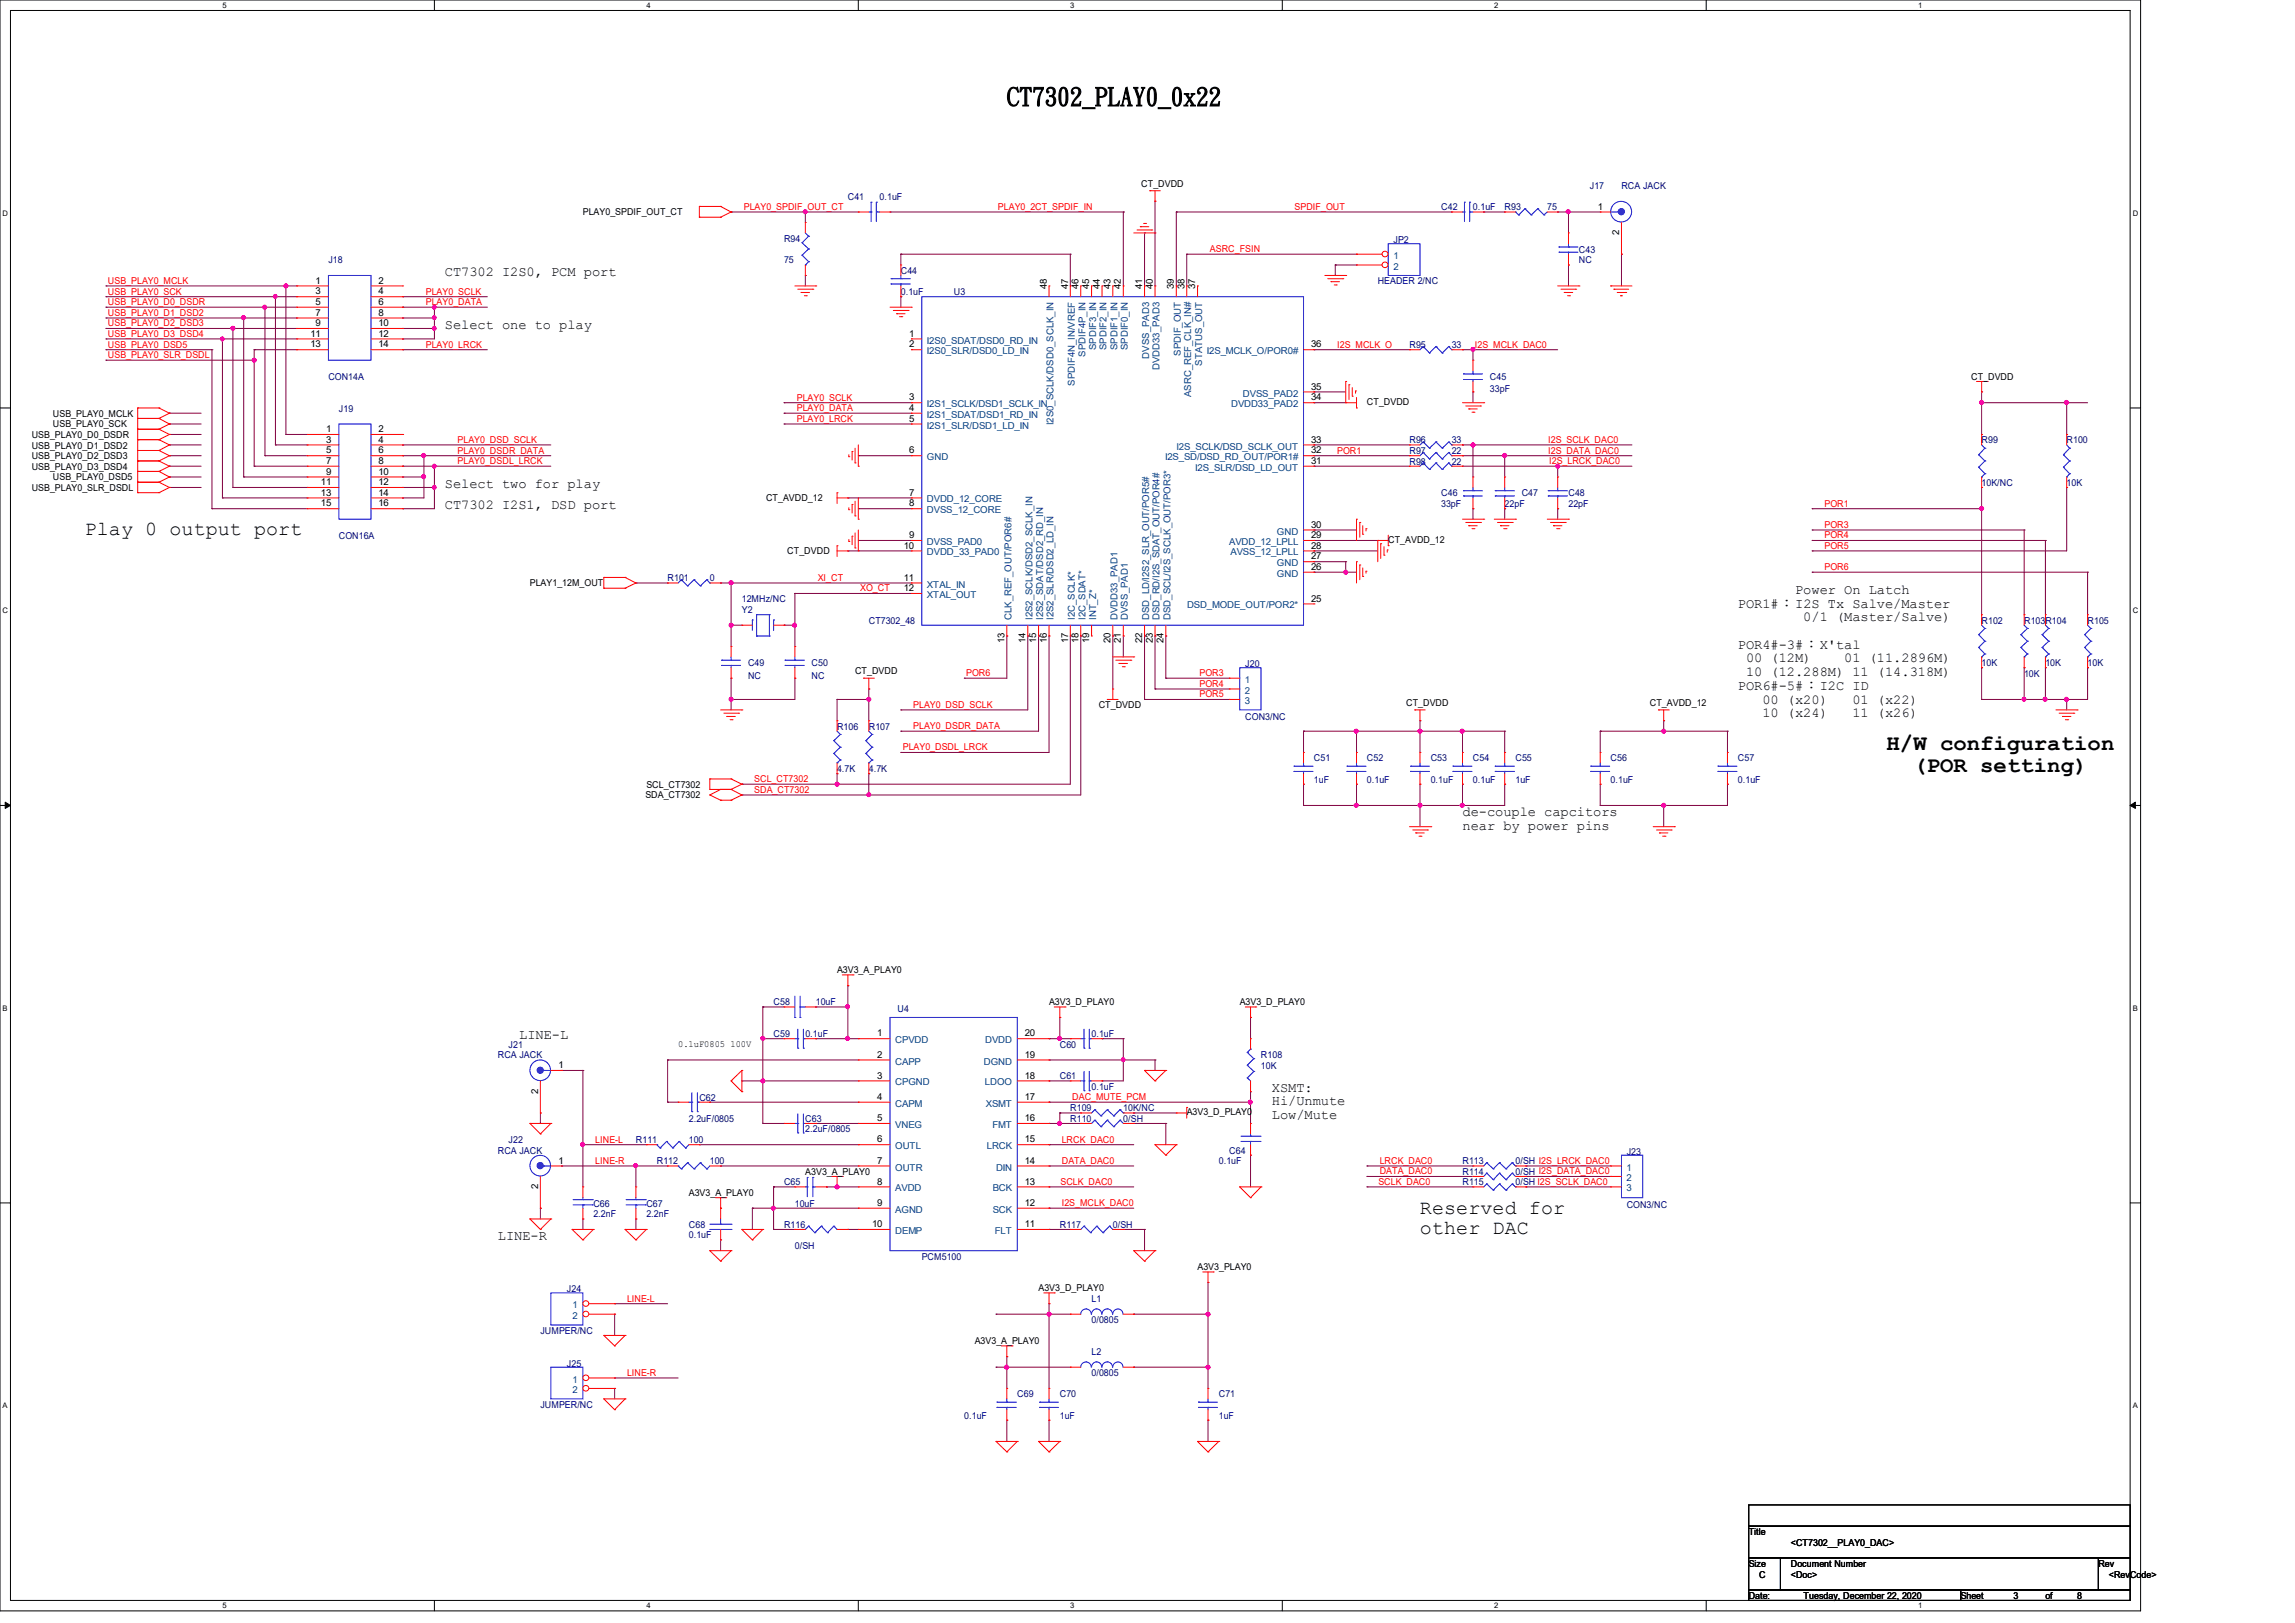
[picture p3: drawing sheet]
<svg xmlns="http://www.w3.org/2000/svg" width="297mm" height="210mm" viewBox="0 0 297 210" stroke-linecap="round" stroke-linejoin="round" font-family="sans-serif">
<defs><g id="words">
<text font-size="3.3" x="130.3" y="13.6">CT7302_PLAY0_0x22</text>
<g font-size="2.9">
<text x="244.1" y="97">H/W configuration</text>
<text x="247.6" y="99.9">(POR setting)</text>
</g>
<g font-size="2.6">
<text x="11" y="69.3">Play 0 output port</text>
<text x="183.8" y="157.1">Reserved for</text>
<text x="183.8" y="159.6">other DAC</text>
</g>
<g font-size="1.8">
<text x="57.6" y="35.7">CT7302 I2S0, PCM port</text>
<text x="57.6" y="42.5">Select one to play</text>
<text x="57.6" y="65.8">CT7302 I2S1, DSD port</text>
<text x="57.6" y="63.1">Select two for play</text>
<text x="232.3" y="76.8">Power On Latch</text>
<text x="224.9" y="78.6">POR1#：I2S Tx Salve/Master</text>
<text x="224.9" y="83.9">POR4#-3#：X'tal</text>
<text x="233.4" y="80.4">0/1 (Master/Salve)</text>
<text x="224.9" y="89.3">POR6#-5#：I2C ID</text>
<text x="226" y="85.7">00 (12M)</text>
<text x="226" y="87.5">10 (12.288M) 11 (14.318M)</text>
<text x="238.7" y="85.7">01 (11.2896M)</text>
<text x="228.1" y="91.1">00 (x20)</text>
<text x="228.1" y="92.8">10 (x24)</text>
<text x="239.7" y="91.1">01 (x22)</text>
<text x="239.7" y="92.8">11 (x26)</text>
<text x="189.3" y="105.6">de-couple capcitors</text>
<text x="189.3" y="107.4">near by power pins</text>
<text x="67.2" y="134.4">LINE-L</text>
<text x="164.6" y="141.3">XSMT:</text>
<text x="164.6" y="143">Hi/Unmute</text>
<text x="164.6" y="144.8">Low/Mute</text>
<text x="64.4" y="160.5">LINE-R</text>
</g>
<g font-size="1.2">
<text x="75.4" y="27.9">PLAY0_SPDIF_OUT_CT</text>
<text x="147.7" y="24.2">CT_DVDD</text>
<text x="206.8" y="27.1">1</text>
<text x="209.5" y="30.4" transform="rotate(-90 209.5 30.4)">2</text>
<text x="40.9" y="36.7">1</text>
<text x="40.9" y="38.1">3</text>
<text x="40.9" y="39.5">5</text>
<text x="40.9" y="40.9">7</text>
<text x="49" y="36.7">2</text>
<text x="49" y="38.1">4</text>
<text x="49" y="39.5">6</text>
<text x="49" y="40.9">8</text>
<text x="135.5" y="37.4" transform="rotate(-90 135.5 37.4)">48</text>
<text x="138.2" y="37.4" transform="rotate(-90 138.2 37.4)">47</text>
<text x="139.6" y="37.4" transform="rotate(-90 139.6 37.4)">46</text>
<text x="141" y="37.4" transform="rotate(-90 141 37.4)">45</text>
<text x="142.3" y="37.4" transform="rotate(-90 142.3 37.4)">44</text>
<text x="143.7" y="37.4" transform="rotate(-90 143.7 37.4)">43</text>
<text x="145.1" y="37.4" transform="rotate(-90 145.1 37.4)">42</text>
<text x="147.8" y="37.4" transform="rotate(-90 147.8 37.4)">41</text>
<text x="149.2" y="37.4" transform="rotate(-90 149.2 37.4)">40</text>
<text x="151.9" y="37.4" transform="rotate(-90 151.9 37.4)">39</text>
<text x="153.3" y="37.4" transform="rotate(-90 153.3 37.4)">38</text>
<text x="154.7" y="37.4" transform="rotate(-90 154.7 37.4)">37</text>
<text x="40.2" y="43.6">11</text>
<text x="40.2" y="45">13</text>
<text x="40.9" y="42.2">9</text>
<text x="49" y="42.2">10</text>
<text x="49" y="43.6">12</text>
<text x="49" y="45">14</text>
<text x="117.6" y="43.6">1</text>
<text x="117.6" y="45">2</text>
<text x="169.7" y="45">36</text>
<text x="6.9" y="53.9">USB_PLAY0_MCLK</text>
<text x="117.6" y="51.8">3</text>
<text x="117.6" y="53.2">4</text>
<text x="169.7" y="51.8">34</text>
<text x="169.7" y="50.4">35</text>
<text x="176.9" y="52.4">CT_DVDD</text>
<text x="255.1" y="49.1">CT_DVDD</text>
<text x="4.1" y="56.7">USB_PLAY0_D0_DSDR</text>
<text x="4.1" y="58">USB_PLAY0_D1_DSD2</text>
<text x="4.1" y="59.4">USB_PLAY0_D2_DSD3</text>
<text x="6.9" y="55.3">USB_PLAY0_SCK</text>
<text x="42.2" y="55.9">1</text>
<text x="42.2" y="57.3">3</text>
<text x="42.2" y="58.7">5</text>
<text x="49" y="55.9">2</text>
<text x="49" y="57.3">4</text>
<text x="49" y="58.7">6</text>
<text x="117.6" y="54.6">5</text>
<text x="117.6" y="58.7">6</text>
<text x="169.7" y="58.7">32</text>
<text x="169.7" y="57.3">33</text>
<text x="4.1" y="60.8">USB_PLAY0_D3_DSD4</text>
<text x="4.1" y="63.5">USB_PLAY0_SLR_DSDL</text>
<text x="6.9" y="62.1">USB_PLAY0_DSD5</text>
<text x="41.5" y="62.8">11</text>
<text x="41.5" y="64.1">13</text>
<text x="41.5" y="65.5">15</text>
<text x="42.2" y="60">7</text>
<text x="42.2" y="61.4">9</text>
<text x="49" y="60">8</text>
<text x="49" y="61.4">10</text>
<text x="49" y="62.8">12</text>
<text x="49" y="64.1">14</text>
<text x="49" y="65.5">16</text>
<text x="99.1" y="64.8">CT_AVDD_12</text>
<text x="117.6" y="64.1">7</text>
<text x="117.6" y="65.5">8</text>
<text x="169.7" y="60">31</text>
<text x="101.9" y="71.6">CT_DVDD</text>
<text x="117" y="71">10</text>
<text x="117.6" y="69.6">9</text>
<text x="169.7" y="71">28</text>
<text x="169.7" y="69.6">29</text>
<text x="169.7" y="68.3">30</text>
<text x="179.7" y="70.3">CT_AVDD_12</text>
<text x="68.6" y="75.9">PLAY1_12M_OUT</text>
<text x="117" y="75.1">11</text>
<text x="117" y="76.5">12</text>
<text x="169.7" y="77.9">25</text>
<text x="169.7" y="73.7">26</text>
<text x="169.7" y="72.4">27</text>
<text x="130" y="83.2" transform="rotate(-90 130 83.2)">13</text>
<text x="132.7" y="83.2" transform="rotate(-90 132.7 83.2)">14</text>
<text x="134.1" y="83.2" transform="rotate(-90 134.1 83.2)">15</text>
<text x="135.5" y="83.2" transform="rotate(-90 135.5 83.2)">16</text>
<text x="138.2" y="83.2" transform="rotate(-90 138.2 83.2)">17</text>
<text x="139.6" y="83.2" transform="rotate(-90 139.6 83.2)">18</text>
<text x="141" y="83.2" transform="rotate(-90 141 83.2)">19</text>
<text x="143.7" y="83.2" transform="rotate(-90 143.7 83.2)">20</text>
<text x="145.1" y="83.2" transform="rotate(-90 145.1 83.2)">21</text>
<text x="147.8" y="83.2" transform="rotate(-90 147.8 83.2)">22</text>
<text x="149.2" y="83.2" transform="rotate(-90 149.2 83.2)">23</text>
<text x="150.6" y="83.2" transform="rotate(-90 150.6 83.2)">24</text>
<text x="110.7" y="87.2">CT_DVDD</text>
<text x="142.2" y="91.7">CT_DVDD</text>
<text x="182" y="91.4">CT_DVDD</text>
<text x="213.5" y="91.4">CT_AVDD_12</text>
<text x="83.6" y="101.9">SCL_CT7302</text>
<text x="83.5" y="103.3">SDA_CT7302</text>
<text x="108.3" y="125.9">A3V3_A_PLAY0</text>
<text x="135.8" y="130">A3V3_D_PLAY0</text>
<text x="160.4" y="130">A3V3_D_PLAY0</text>
<text x="87.8" y="135.4">0.1uF0805 100V</text>
<text x="113.5" y="134.1">1</text>
<text x="113.5" y="136.9">2</text>
<text x="132.6" y="136.9">19</text>
<text x="132.6" y="134.1">20</text>
<text x="69.6" y="141.5" transform="rotate(-90 69.6 141.5)">2</text>
<text x="72.3" y="138.2">1</text>
<text x="113.5" y="139.6">3</text>
<text x="113.5" y="142.3">4</text>
<text x="132.6" y="142.3">17</text>
<text x="132.6" y="139.6">18</text>
<text x="113.5" y="145.1">5</text>
<text x="113.5" y="147.8">6</text>
<text x="132.6" y="147.8">15</text>
<text x="132.6" y="145.1">16</text>
<text x="153.6" y="144.3">A3V3_D_PLAY0</text>
<text x="69.6" y="153.9" transform="rotate(-90 69.6 153.9)">2</text>
<text x="72.3" y="150.6">1</text>
<text x="89.2" y="154.7">A3V3_A_PLAY0</text>
<text x="104.2" y="152">A3V3_A_PLAY0</text>
<text x="113.5" y="150.6">7</text>
<text x="113.5" y="153.3">8</text>
<text x="132.6" y="153.3">13</text>
<text x="132.6" y="150.6">14</text>
<text x="112.9" y="158.8">10</text>
<text x="113.5" y="156">9</text>
<text x="132.6" y="158.8">11</text>
<text x="132.6" y="156">12</text>
<text x="134.4" y="167.1">A3V3_D_PLAY0</text>
<text x="155" y="164.3">A3V3_PLAY0</text>
<text x="126.2" y="173.9">A3V3_A_PLAY0</text>
<text x="226.3" y="198.6">Title</text>
<text x="226.3" y="202.7">Size</text>
<text x="231.8" y="200">&lt;CT7302__PLAY0_DAC&gt;</text>
<text x="231.8" y="202.7">Document Number</text>
<text x="271.6" y="202.7">Rev</text>
<text x="226.3" y="206.9">Date:</text>
<text x="227.7" y="204.1">C</text>
<text x="231.8" y="204.1">&lt;Doc&gt;</text>
<text x="233.4" y="206.9">Tuesday, December 22, 2020</text>
<text x="253.7" y="206.9">Sheet</text>
<text x="260.6" y="206.9">3</text>
<text x="264.7" y="206.9">of</text>
<text x="268.8" y="206.9">8</text>
<text x="272.9" y="204.1">&lt;RevCode&gt;</text>
</g>
<g font-size="1.2" fill="#f00">
<text x="96.3" y="27.2">PLAY0_SPDIF_OUT_CT</text>
<text x="129.2" y="27.2">PLAY0_2CT_SPDIF_IN</text>
<text x="167.6" y="27.2">SPDIF_OUT</text>
<text x="156.6" y="32.6">ASRC_FSIN</text>
<text x="14" y="40.9">USB_PLAY0_D1_DSD2</text>
<text x="14" y="39.5">USB_PLAY0_D0_DSDR</text>
<text x="14" y="38.1">USB_PLAY0_SCK</text>
<text x="14" y="36.7">USB_PLAY0_MCLK</text>
<text x="55.1" y="39.5">PLAY0_DATA</text>
<text x="55.1" y="38.1">PLAY0_SCLK</text>
<text x="14" y="42.2">USB_PLAY0_D2_DSD3</text>
<text x="14" y="43.6">USB_PLAY0_D3_DSD4</text>
<text x="14" y="45">USB_PLAY0_DSD5</text>
<text x="14" y="46.4">USB_PLAY0_SLR_DSDL</text>
<text x="55.1" y="45">PLAY0_LRCK</text>
<text x="173.1" y="45">I2S_MCLK_O</text>
<text x="190.9" y="45">I2S_MCLK_DAC0</text>
<text x="103.1" y="53.2">PLAY0_DATA</text>
<text x="103.1" y="51.9">PLAY0_SCLK</text>
<text x="59.2" y="58.7">PLAY0_DSDR_DATA</text>
<text x="59.2" y="57.3">PLAY0_DSD_SCLK</text>
<text x="103.1" y="54.6">PLAY0_LRCK</text>
<text x="173.1" y="58.7">POR1</text>
<text x="200.4" y="58.7">I2S_DATA_DAC0</text>
<text x="200.4" y="57.3">I2S_SCLK_DAC0</text>
<text x="59.2" y="60.1">PLAY0_DSDL_LRCK</text>
<text x="200.5" y="60.1">I2S_LRCK_DAC0</text>
<text x="236.1" y="65.6">POR1</text>
<text x="236.1" y="68.3">POR3</text>
<text x="236.1" y="69.7">POR4</text>
<text x="236.1" y="71">POR5</text>
<text x="105.8" y="75.2">XI_CT</text>
<text x="111.3" y="76.5">XO_CT</text>
<text x="236.1" y="73.8">POR6</text>
<text x="125" y="87.5">POR6</text>
<text x="155.2" y="87.5">POR3</text>
<text x="155.2" y="88.9">POR4</text>
<text x="118.2" y="91.6">PLAY0_DSD_SCLK</text>
<text x="118.2" y="94.4">PLAY0_DSDR_DATA</text>
<text x="155.2" y="90.3">POR5</text>
<text x="97.6" y="101.2">SCL_CT7302</text>
<text x="116.8" y="97.1">PLAY0_DSDL_LRCK</text>
<text x="97.6" y="102.6">SDA_CT7302</text>
<text x="138.8" y="142.4">DAC_MUTE_PCM</text>
<text x="77" y="147.9">LINE-L</text>
<text x="137.4" y="147.9">LRCK_DAC0</text>
<text x="77" y="150.6">LINE-R</text>
<text x="137.2" y="153.3">SCLK_DAC0</text>
<text x="137.4" y="150.6">DATA_DAC0</text>
<text x="178.4" y="153.3">SCLK_DAC0</text>
<text x="178.6" y="152">DATA_DAC0</text>
<text x="178.6" y="150.6">LRCK_DAC0</text>
<text x="137.4" y="156.1">I2S_MCLK_DAC0</text>
<text x="81.2" y="168.4">LINE-L</text>
<text x="81.2" y="178.1">LINE-R</text>
</g>
<g font-size="1.2" fill="#000080">
<text x="109.7" y="25.8">C41</text>
<text x="113.8" y="25.8">0.1uF</text>
<text x="186.5" y="27.2">C42</text>
<text x="190.6" y="27.2">0.1uF</text>
<text x="194.7" y="27.2">R93</text>
<text x="200.2" y="27.2">75</text>
<text x="205.7" y="24.4">J17</text>
<text x="209.8" y="24.4">RCA JACK</text>
<text x="42.5" y="34">J18</text>
<text x="101.5" y="31.3">R94</text>
<text x="101.5" y="34">75</text>
<text x="116.6" y="35.4">C44</text>
<text x="180.3" y="31.5">JP2</text>
<text x="204.3" y="32.7">C43</text>
<text x="204.3" y="34">NC</text>
<text x="116.6" y="38.1">0.1uF</text>
<text x="123.4" y="38.1">U3</text>
<text x="178.3" y="36.8">HEADER 2/NC</text>
<text x="182.4" y="45">R95</text>
<text x="187.9" y="45">33</text>
<text x="42.5" y="49.1">CON14A</text>
<text x="43.9" y="53.3">J19</text>
<text x="192.8" y="49.1">C45</text>
<text x="192.8" y="50.8">33pF</text>
<text x="182.4" y="58.7">R97</text>
<text x="182.4" y="57.4">R96</text>
<text x="187.9" y="58.7">22</text>
<text x="187.9" y="57.4">33</text>
<text x="256.4" y="57.4">R99</text>
<text x="267.5" y="57.4">R100</text>
<text x="182.4" y="60.1">R98</text>
<text x="186.5" y="64.2">C46</text>
<text x="186.5" y="65.6">33pF</text>
<text x="187.9" y="60.1">22</text>
<text x="194.7" y="65.6">22pF</text>
<text x="196.9" y="64.2">C47</text>
<text x="203" y="64.2">C48</text>
<text x="203" y="65.6">22pF</text>
<text x="256.4" y="62.9">10K/NC</text>
<text x="267.5" y="62.9">10K</text>
<text x="43.9" y="69.7">CON16A</text>
<text x="86.4" y="75.2">R101</text>
<text x="91.9" y="75.2">0</text>
<text x="96" y="77.9">12MHz/NC</text>
<text x="96" y="79.3">Y2</text>
<text x="112.4" y="80.7">CT7302_48</text>
<text x="256.4" y="80.7">R102</text>
<text x="262" y="80.7">R103R104</text>
<text x="270.2" y="80.7">R105</text>
<text x="96.8" y="86.1">C49</text>
<text x="96.8" y="87.8">NC</text>
<text x="105" y="86.1">C50</text>
<text x="105" y="87.8">NC</text>
<text x="161.2" y="86.3">J20</text>
<text x="256.4" y="86.1">10K</text>
<text x="262" y="87.5">10K</text>
<text x="264.7" y="86.1">10K</text>
<text x="270.2" y="86.1">10K</text>
<text x="108.3" y="94.4">R106</text>
<text x="112.4" y="94.4">R107</text>
<text x="161.2" y="93.2">CON3/NC</text>
<text x="108.3" y="99.9">4.7K</text>
<text x="112.4" y="99.9">4.7K</text>
<text x="170" y="98.5">C51</text>
<text x="170" y="101.3">1uF</text>
<text x="176.9" y="98.5">C52</text>
<text x="176.9" y="101.3">0.1uF</text>
<text x="185.2" y="98.5">C53</text>
<text x="185.2" y="101.3">0.1uF</text>
<text x="190.6" y="98.5">C54</text>
<text x="190.6" y="101.3">0.1uF</text>
<text x="196.1" y="98.5">C55</text>
<text x="196.1" y="101.3">1uF</text>
<text x="208.4" y="98.5">C56</text>
<text x="208.4" y="101.3">0.1uF</text>
<text x="224.9" y="98.5">C57</text>
<text x="224.9" y="101.3">0.1uF</text>
<text x="100.1" y="130">C58</text>
<text x="105.6" y="130">10uF</text>
<text x="116.2" y="130.9">U4</text>
<text x="64.4" y="136.9">RCA JACK</text>
<text x="65.8" y="135.5">J21</text>
<text x="100.1" y="134.2">C59</text>
<text x="104.2" y="134.2">0.1uF</text>
<text x="137.2" y="135.5">C60</text>
<text x="141.3" y="134.2">0.1uF</text>
<text x="163.2" y="136.9">R108</text>
<text x="90.5" y="142.4">C62</text>
<text x="137.2" y="139.7">C61</text>
<text x="138.5" y="143.8">R109</text>
<text x="141.3" y="141">0.1uF</text>
<text x="145.4" y="143.8">10K/NC</text>
<text x="163.2" y="138.3">10K</text>
<text x="64.4" y="149.3">RCA JACK</text>
<text x="65.8" y="147.9">J22</text>
<text x="82.3" y="147.9">R111</text>
<text x="89.2" y="145.2">2.2uF/0805</text>
<text x="89.2" y="147.9">100</text>
<text x="104.2" y="145.2">C63</text>
<text x="104.2" y="146.5">2.2uF/0805</text>
<text x="138.5" y="145.2">R110</text>
<text x="145.4" y="145.2">0/SH</text>
<text x="159.1" y="149.3">C64</text>
<text x="210.5" y="149.4">J23</text>
<text x="85" y="150.6">R112</text>
<text x="91.9" y="150.6">100</text>
<text x="101.5" y="153.4">C65</text>
<text x="157.7" y="150.6">0.1uF</text>
<text x="189.3" y="152">R114</text>
<text x="189.3" y="153.4">R115</text>
<text x="189.3" y="150.6">R113</text>
<text x="196.1" y="152">0/SH I2S_DATA_DAC0</text>
<text x="196.1" y="153.4">0/SH I2S_SCLK_DAC0</text>
<text x="196.1" y="150.6">0/SH I2S_LRCK_DAC0</text>
<text x="76.8" y="156.1">C66</text>
<text x="76.8" y="157.5">2.2nF</text>
<text x="83.6" y="156.1">C67</text>
<text x="83.6" y="157.5">2.2nF</text>
<text x="89.2" y="158.9">C68</text>
<text x="89.2" y="160.2">0.1uF</text>
<text x="101.5" y="158.9">R116</text>
<text x="102.9" y="161.6">0/SH</text>
<text x="102.9" y="156.1">10uF</text>
<text x="137.2" y="158.9">R117</text>
<text x="144" y="158.9">0/SH</text>
<text x="210.5" y="156.3">CON3/NC</text>
<text x="73.4" y="167.2">J24</text>
<text x="119.3" y="163">PCM5100</text>
<text x="69.9" y="172.6">JUMPER/NC</text>
<text x="141.3" y="168.4">L1</text>
<text x="141.3" y="171.2">0/0805</text>
<text x="73.4" y="176.8">J25</text>
<text x="141.3" y="175.3">L2</text>
<text x="141.3" y="178.1">0/0805</text>
<text x="69.9" y="182.2">JUMPER/NC</text>
<text x="124.8" y="183.6">0.1uF</text>
<text x="131.7" y="180.8">C69</text>
<text x="137.2" y="180.8">C70</text>
<text x="137.2" y="183.6">1uF</text>
<text x="157.7" y="180.8">C71</text>
<text x="157.7" y="183.6">1uF</text>
</g>
<g font-size="1.2" fill="#004080">
<text x="180.3" y="33.5">1</text>
<text x="180.3" y="34.9">2</text>
<text x="120" y="44.4">I2S0_SDAT/DSD0_RD_IN</text>
<text x="120" y="45.8">I2S0_SLR/DSD0_LD_IN</text>
<text x="140.5" y="46.2" transform="rotate(-90 140.5 46.2)">SPDIF4P_IN</text>
<text x="141.9" y="45.3" transform="rotate(-90 141.9 45.3)">SPDIF3_IN</text>
<text x="143.2" y="45.3" transform="rotate(-90 143.2 45.3)">SPDIF2_IN</text>
<text x="144.6" y="45.3" transform="rotate(-90 144.6 45.3)">SPDIF1_IN</text>
<text x="146" y="45.3" transform="rotate(-90 146 45.3)">SPDIF0_IN</text>
<text x="148.7" y="46.4" transform="rotate(-90 148.7 46.4)">DVSS_PAD3</text>
<text x="150.1" y="47.9" transform="rotate(-90 150.1 47.9)">DVDD33_PAD3</text>
<text x="152.8" y="46.1" transform="rotate(-90 152.8 46.1)">SPDIF_OUT</text>
<text x="155.6" y="47.3" transform="rotate(-90 155.6 47.3)">STATUS_OUT</text>
<text x="156.2" y="45.8">I2S_MCLK_O/POR0#</text>
<text x="120" y="52.7">I2S1_SCLK/DSD1_SCLK_IN</text>
<text x="139.1" y="49.9" transform="rotate(-90 139.1 49.9)">SPDIF4N_IN/VREF</text>
<text x="154.2" y="51.4" transform="rotate(-90 154.2 51.4)">ASRC_REF_CLK_IN#</text>
<text x="159.3" y="52.7">DVDD33_PAD2</text>
<text x="160.9" y="51.3">DVSS_PAD2</text>
<text x="120" y="54.1">I2S1_SDAT/DSD1_RD_IN</text>
<text x="120" y="55.5">I2S1_SLR/DSD1_LD_IN</text>
<text x="120" y="59.6">GND</text>
<text x="136.4" y="55" transform="rotate(-90 136.4 55)">I2S0_SCLK/DSD0_SCLK_IN</text>
<text x="150.8" y="59.6">I2S_SD/DSD_RD_OUT/POR1#</text>
<text x="152.3" y="58.2">I2S_SCLK/DSD_SCLK_OUT</text>
<text x="120" y="65">DVDD_12_CORE</text>
<text x="154.7" y="60.9">I2S_SLR/DSD_LD_OUT</text>
<text x="120" y="66.4">DVSS_12_CORE</text>
<text x="120" y="70.5">DVSS_PAD0</text>
<text x="120" y="71.9">DVDD_33_PAD0</text>
<text x="159.1" y="70.5">AVDD_12_LPLL</text>
<text x="159.3" y="71.9">AVSS_12_LPLL</text>
<text x="165.3" y="69.2">GND</text>
<text x="120" y="76">XTAL_IN</text>
<text x="120" y="77.4">XTAL_OUT</text>
<text x="165.3" y="74.6">GND</text>
<text x="165.3" y="73.3">GND</text>
<text x="130.9" y="80.2" transform="rotate(-90 130.9 80.2)">CLK_REF_OUT/POR6#</text>
<text x="133.6" y="80.2" transform="rotate(-90 133.6 80.2)">I2S2_SCLK/DSD2_SCLK_IN</text>
<text x="135" y="80.2" transform="rotate(-90 135 80.2)">I2S2_SDAT/DSD2_RD_IN</text>
<text x="136.4" y="80.2" transform="rotate(-90 136.4 80.2)">I2S2_SLR/DSD2_LD_IN</text>
<text x="139.1" y="80.2" transform="rotate(-90 139.1 80.2)">I2C_SCLK*</text>
<text x="140.5" y="80.2" transform="rotate(-90 140.5 80.2)">I2C_SDAT*</text>
<text x="141.9" y="80.2" transform="rotate(-90 141.9 80.2)">INT_Z*</text>
<text x="144.6" y="80.2" transform="rotate(-90 144.6 80.2)">DVDD33_PAD1</text>
<text x="146" y="80.2" transform="rotate(-90 146 80.2)">DVSS_PAD1</text>
<text x="148.7" y="80.2" transform="rotate(-90 148.7 80.2)">DSD_LD/I2S2_SLR_OUT/POR5#</text>
<text x="150.1" y="80.2" transform="rotate(-90 150.1 80.2)">DSD_RD/I2S_SDAT_OUT/POR4#</text>
<text x="151.5" y="80.2" transform="rotate(-90 151.5 80.2)">DSD_SCL/I2S_SCLK_OUT/POR3*</text>
<text x="153.6" y="78.7">DSD_MODE_OUT/POR2*</text>
<text x="161.1" y="88.3">1</text>
<text x="161.1" y="89.7">2</text>
<text x="161.1" y="91.1">3</text>
<text x="115.9" y="135">CPVDD</text>
<text x="115.9" y="137.8">CAPP</text>
<text x="127.3" y="137.8">DGND</text>
<text x="127.5" y="135">DVDD</text>
<text x="115.9" y="140.5">CPGND</text>
<text x="115.9" y="143.2">CAPM</text>
<text x="127.5" y="140.5">LDOO</text>
<text x="127.6" y="143.2">XSMT</text>
<text x="115.9" y="146">VNEG</text>
<text x="115.9" y="148.7">OUTL</text>
<text x="127.7" y="148.7">LRCK</text>
<text x="128.4" y="146">FMT</text>
<text x="115.9" y="151.5">OUTR</text>
<text x="115.9" y="154.2">AVDD</text>
<text x="128.5" y="154.2">BCK</text>
<text x="128.9" y="151.5">DIN</text>
<text x="210.5" y="151.5">1</text>
<text x="210.5" y="152.8">2</text>
<text x="210.5" y="154.2">3</text>
<text x="115.9" y="156.9">AGND</text>
<text x="115.9" y="159.7">DEMP</text>
<text x="128.5" y="156.9">SCK</text>
<text x="128.7" y="159.7">FLT</text>
<text x="74.1" y="169.3">1</text>
<text x="74.1" y="170.6">2</text>
<text x="74.1" y="178.9">1</text>
<text x="74.1" y="180.3">2</text>
</g>
<g font-size="1">
<text x="28.8" y="1">5</text>
<text x="83.7" y="1">4</text>
<text x="138.5" y="1">3</text>
<text x="193.4" y="1">2</text>
<text x="248.2" y="1">1</text>
<text x=".3" y="27.9">D</text>
<text x="276" y="27.9">D</text>
<text x=".3" y="79.4">C</text>
<text x="276" y="79.4">C</text>
<text x=".3" y="130.8">B</text>
<text x="276" y="130.8">B</text>
<text x=".3" y="182.2">A</text>
<text x="276" y="182.2">A</text>
<text x="28.8" y="208.1">5</text>
<text x="83.7" y="208.1">4</text>
<text x="138.5" y="208.1">3</text>
<text x="193.4" y="208.1">2</text>
<text x="248.2" y="208.1">1</text>
</g>
</g></defs>
<path d="M0 0h277v208.4h-277zM1.4 1.4h274.3v205.7h-274.3z" fill="none" stroke="#000" stroke-width=".13"/>
<g fill="#fff">
<path d="M28.8 .1h.5v1.1h-.5z"/>
<path d="M28.8 207.2h.5v1.1h-.5z"/>
</g>
<path d="M56.2 0v1.4M56.2 207.1v1.3" fill="none" stroke="#000" stroke-width=".13"/>
<g fill="#fff">
<path d="M83.7 .1h.5v1.1h-.5z"/>
<path d="M83.7 207.2h.5v1.1h-.5z"/>
</g>
<path d="M111.1 0v1.4M111.1 207.1v1.3" fill="none" stroke="#000" stroke-width=".13"/>
<g fill="#fff">
<path d="M138.5 .1h.6v1.1h-.6z"/>
<path d="M138.5 207.2h.6v1.1h-.6z"/>
</g>
<path d="M165.9 0v1.4M165.9 207.1v1.3" fill="none" stroke="#000" stroke-width=".13"/>
<g fill="#fff">
<path d="M193.4 .1h.5v1.1h-.5z"/>
<path d="M193.4 207.2h.5v1.1h-.5z"/>
</g>
<path d="M220.8 0v1.4M220.8 207.1v1.3" fill="none" stroke="#000" stroke-width=".13"/>
<g fill="#fff">
<path d="M248.2 .1h.6v1.1h-.6z"/>
<path d="M248.2 207.2h.6v1.1h-.6z"/>
<path d="M.3 27.1h.8v1.1h-.8z"/>
<path d="M276 27.1h.7v1.1h-.7z"/>
<path d="M.3 78.5h.8v1.1h-.8z"/>
<path d="M276 78.5h.7v1.1h-.7z"/>
</g>
<path d="M0 52.8h1.4M275.7 52.8h1.3" fill="none" stroke="#000" stroke-width=".13"/>
<g fill="#fff">
<path d="M.3 129.9h.7v1.1h-.7z"/>
<path d="M276 129.9h.6v1.1h-.6z"/>
</g>
<path d="M0 104.2h1.4M275.7 104.2h1.3" fill="none" stroke="#000" stroke-width=".13"/>
<path d="M.7 103.8l.7 .4-.7 .4zM275.7 104.2l.7-.4v.8z" fill="#000" stroke="#000" stroke-width=".13"/>
<g fill="#fff">
<path d="M.3 181.4h.7v1.1h-.7z"/>
<path d="M276 181.4h.6v1.1h-.6z"/>
</g>
<path d="M0 155.7h1.4M275.7 155.7h1.3M226.3 194.7h49.4v2.8h-49.4zM226.3 197.5h49.4v4.1h-49.4zM226.3 201.6h4.1v4.1h-4.1zM226.3 205.7h27.4v1.4h-27.4zM230.4 201.6h41.2v4.1h-41.2zM253.7 205.7h22v1.4h-22zM271.6 201.6h4.1v4.1h-4.1z" fill="none" stroke="#000" stroke-width=".13"/>
<g fill="none" stroke="#800040" stroke-width=".13">
<path d="M13.7 39.8h.1M13.7 38.4h.1M13.7 37h.1M13.7 39.8h24.7M13.7 38.4h24.7M13.7 37h24.7M34.3 39.8h.1M34.3 39.8v19.2M35.6 38.4h.1M35.6 38.4v19.2M37 37h.1M37 37v19.2"/>
<path d="M52.1 39.8h.1M52.1 38.4h.1M52.1 39.8h11M52.1 38.4h11M56.2 39.8h.1M56.2 39.8v4.1h-4.1M94.6 27.4h.1M94.6 27.4h16.5M104.2 27.4h.1M104.2 35.6h.1M104.2 27.4v1.4M104.2 35.6v1.4"/>
<path d="M115.2 27.4h30.2M116.6 32.9h.1M116.6 38.4h.1M116.6 32.9v1.4M116.6 38.4v1.4M116.6 32.9h21.9M138.5 32.9h.1M138.5 32.9v4.1M145.4 27.4h.1M145.4 27.4v9.6M148.1 30.1h.1M148.1 30.1v6.9"/>
<path d="M149.5 26h.1M149.5 26v11M152.2 27.4h.1M152.2 27.4h35.7M152.2 27.4v9.6M153.6 32.9h.1M153.6 32.9h22M153.6 32.9v4.1M172.8 34.3h.1M172.8 34.3v1.3M172.8 34.3h2.8M175.6 32.9h.1"/>
<path d="M192 27.4h.1M192 27.4h2.7M201.6 27.4h.1M201.6 27.4h5.5M203 27.4h.1M203 34.3h.1M203 27.4v2.7M203 34.3v2.7M209.8 32.9h.1M209.8 32.9v4.1M13.7 42.5h.1M13.7 43.9h.1"/>
<path d="M13.7 45.3h.1M13.7 41.1h.1M13.7 46.6h.1M13.7 42.5h24.7M13.7 43.9h24.7M13.7 45.3h13.7M13.7 41.1h24.7M13.7 46.6h19.2M21.9 59h.1M21.9 56.2h.1M21.9 57.6h.1M21.9 54.9h.1"/>
<path d="M21.9 53.5h.1M21.9 59h4.1M21.9 57.6h4.1M21.9 56.2h4.1M21.9 53.5h4.1M21.9 54.9h4.1M27.4 45.3h.1M27.4 45.3v20.5M28.8 43.9h.1M28.8 43.9v20.5M30.1 42.5h.1M30.1 42.5v20.6"/>
<path d="M31.5 41.1h.1M31.5 41.1v20.6M32.9 46.6h.1M32.9 45.3h.1M32.9 45.3h5.5M32.9 45.3v15M34.3 59h.1M34.3 59h5.5M35.6 57.6h.1M35.6 57.6h4.2M37 56.2h.1M37 56.2h2.8"/>
<path d="M52.1 41.1h.1M52.1 42.5h.1M52.1 43.9h.1M52.1 59h.1M52.1 45.3h.1M52.1 57.6h.1M52.1 59h19.2M52.1 42.5h4.1M52.1 45.3h11M52.1 41.1h4.1M52.1 57.6h19.2M54.9 59h.1"/>
<path d="M54.9 59v5.4h-2.8M56.2 42.5h.1M56.2 41.1h.1M101.5 53.5h.1M101.5 52.1h.1M101.5 54.9h.1M101.5 52.1h16.4M101.5 53.5h16.4M101.5 54.9h16.4M111.1 59h.1M111.1 59h6.8M170.1 59h.1"/>
<path d="M170.1 57.6h.1M170.1 50.7h.1M170.1 45.3h.1M170.1 52.1h.1M170.1 52.1h4.1M170.1 59h12.3M170.1 45.3h12.3M170.1 57.6h12.3M170.1 50.7h4.1M189.3 57.6h.1M189.3 59h.1M189.3 45.3h.1"/>
<path d="M189.3 59h21.9M189.3 45.3h12.3M189.3 57.6h21.9M190.6 57.6h.1M190.6 45.3h.1M190.6 50.7h.1M190.6 45.3v1.3M190.6 50.7v1.4M190.6 57.6v4.1M194.7 59h.1M194.7 59v2.7M256.5 50.7h.1"/>
<path d="M256.5 52.1h.1M256.5 52.1h13.7M256.5 50.7v5.5M267.5 52.1h.1M267.5 52.1v4.1M21.9 63.1h.1M21.9 60.3h.1M21.9 61.7h.1M21.9 61.7h4.1M21.9 60.3h4.1M21.9 63.1h4.1M27.4 65.8h.1"/>
<path d="M27.4 65.8h12.4M28.8 64.4h.1M28.8 64.4h11M30.1 63.1h.1M30.1 63.1h9.7M31.5 61.7h.1M31.5 61.7h8.3M32.9 60.3h.1M32.9 60.3h6.9M52.1 61.7h.1M52.1 64.4h.1M52.1 60.3h.1"/>
<path d="M52.1 63.1h.1M52.1 65.8h.1M52.1 61.7h2.8M52.1 60.3h19.2M52.1 63.1h4.1M54.9 61.7h.1M56.2 60.3h.1M56.2 63.1h.1M56.2 60.3v5.5h-4.1M82.3 75.4h.1M82.3 75.4h4.1M93.3 75.4h.1"/>
<path d="M93.3 75.4h24.6M94.6 75.4h.1M94.6 75.4v8.3M102.9 76.8h.1M102.9 76.8h15M102.9 76.8v6.9M109.7 71.3h.1M109.7 64.4h.1M109.7 71.3h8.2M109.7 64.4h8.2M111.1 69.9h.1M111.1 65.8h.1"/>
<path d="M111.1 65.8h6.8M111.1 69.9h6.8M170.1 68.6h.1M170.1 72.7h.1M170.1 60.3h.1M170.1 74h.1M170.1 69.9h.1M170.1 71.3h.1M170.1 68.6h5.5M170.1 69.9h8.2M170.1 71.3h8.2M170.1 74h5.5"/>
<path d="M170.1 60.3h12.3M170.1 72.7h4.1M174.2 74h.1M174.2 72.7h.1M174.2 72.7v1.3M189.3 60.3h.1M189.3 60.3h21.9M190.6 65.8h.1M190.6 65.8v1.4M194.7 65.8h.1M194.7 65.8v1.4M201.6 60.3h.1"/>
<path d="M201.6 65.8h.1M201.6 60.3v1.4M201.6 65.8v1.4M234.5 65.8h.1M234.5 68.6h.1M234.5 69.9h.1M234.5 71.3h.1M234.5 74h.1M234.5 65.8h22M234.5 68.6h27.5M234.5 69.9h30.2M234.5 74h35.7"/>
<path d="M256.5 65.8h.1M256.5 63.1h.1M256.5 63.1v16.4M262 68.6h.1M262 68.6v10.9M264.7 69.9h.1M264.7 69.9v9.6M267.5 63.1h.1M267.5 63.1v8.2h-33M270.2 74h.1M270.2 74v5.5M94.6 80.9h.1"/>
<path d="M94.6 90.5h.1M94.6 87.8h.1M94.6 80.9h1.4M94.6 87.8v4.1M101.5 80.9h.1M101.5 80.9h1.4M102.9 80.9h.1M102.9 87.8h.1M102.9 87.8v2.7h-8.3M108.3 90.5h.1M108.3 90.5h4.1M108.3 90.5v2.8"/>
<path d="M112.4 89.2h.1M112.4 90.5h.1M112.4 89.2v4.1M116.6 91.9h.1M116.6 94.6h.1M116.6 97.4h.1M124.8 87.8h.1M130.3 82.3h.1M130.3 82.3v5.5h-5.5M133 82.3h.1M133 82.3v9.6h-16.4M134.4 82.3h.1"/>
<path d="M134.4 82.3v12.3h-17.8M135.8 82.3h.1M135.8 82.3v15.1h-19.2M138.5 82.3h.1M138.5 82.3v19.2h-42.5M139.9 82.3h.1M139.9 82.3v20.6h-43.9M144 82.3h.1M144 82.3v6.9M145.4 82.3h.1M145.4 82.3v2.7M148.1 82.3h.1"/>
<path d="M148.1 90.5h.1M148.1 90.5h11M148.1 82.3v8.2M149.5 89.2h.1M149.5 82.3h.1M149.5 82.3v6.9M149.5 89.2h9.6M150.9 87.8h.1M150.9 82.3h.1M150.9 82.3v5.5M150.9 87.8h8.2M168.7 94.6h.1"/>
<path d="M168.7 94.6h26M168.7 94.6v2.8M175.6 94.6h.1M175.6 94.6v2.8M183.8 94.6h.1M183.8 93.3h.1M183.8 93.3v4.1M189.3 94.6h.1M189.3 94.6v2.8M194.7 94.6h.1M194.7 94.6v2.8M207.1 94.6h.1"/>
<path d="M207.1 94.6h16.5M207.1 94.6v2.8M215.3 94.6h.1M215.3 93.3h.1M215.3 93.3v1.3M223.6 94.6h.1M223.6 94.6v2.8M256.5 86.4h.1M256.5 90.5h.1M256.5 86.4v4.1M262 86.4h.1M262 90.5h.1"/>
<path d="M262 86.4v4.1M264.7 90.5h.1M264.7 86.4h.1M264.7 86.4v4.1M267.5 90.5h.1M267.5 90.5v1.4M270.2 86.4h.1M270.2 86.4v4.1h-13.7M96 102.9h.1M96 101.5h.1M108.3 101.5h.1M108.3 100.1h.1"/>
<path d="M108.3 100.1v1.4M112.4 102.9h.1M112.4 100.1h.1M112.4 100.1v2.8M168.7 101.5h.1M168.7 104.2h.1M168.7 101.5v2.7M175.6 104.2h.1M175.6 101.5h.1M175.6 101.5v2.7M183.8 104.2h.1M183.8 101.5h.1"/>
<path d="M183.8 101.5v5.5M189.3 104.2h.1M189.3 101.5h.1M189.3 101.5v2.7M194.7 101.5h.1M194.7 101.5v2.7h-26M207.1 101.5h.1M207.1 104.2h.1M207.1 101.5v2.7M215.3 104.2h.1M215.3 104.2v2.8M223.6 101.5h.1"/>
<path d="M223.6 101.5v2.7h-16.5M72.7 138.5h.1M72.7 138.5h2.7M75.4 138.5h.1M75.4 138.5v15.1M86.4 137.2h.1M86.4 137.2h24.7M86.4 137.2v5.4M96 139.9h.1M96 139.9h15.1M98.7 134.4h.1M98.7 139.9h.1"/>
<path d="M98.7 130.3h.1M98.7 134.4h2.8M98.7 130.3v15.1M98.7 130.3h2.8M105.6 134.4h.1M105.6 130.3h.1M105.6 134.4h5.5M105.6 130.3h4.1M109.7 134.4h.1M109.7 130.3h.1M109.7 127.6h.1M109.7 127.6v6.8"/>
<path d="M135.8 139.9h.1M135.8 134.4h.1M135.8 137.2h.1M135.8 137.2h13.7M135.8 134.4h2.7M135.8 139.9h2.7M137.2 134.4h.1M137.2 131.7h.1M137.2 131.7v2.7M142.6 139.9h.1M142.6 134.4h.1M142.6 134.4h2.8"/>
<path d="M145.4 137.2h.1M145.4 134.4h.1M145.4 134.4v5.5h-2.8M149.5 137.2h.1M149.5 137.2v1.3M161.8 131.7h.1M161.8 131.7v2.7M69.9 156.3h.1M69.9 144h.1M69.9 144v1.4M69.9 156.3v1.4M72.7 150.9h.1"/>
<path d="M72.7 150.9h13.7M75.4 148.1h.1M75.4 157.7h.1M75.4 148.1h8.3M75.4 157.7v1.4M82.3 150.9h.1M82.3 157.7h.1M82.3 150.9v2.7M82.3 157.7v1.4M86.4 142.6h.1M86.4 142.6h1.4M90.5 148.1h.1"/>
<path d="M90.5 148.1h20.6M91.9 142.6h.1M91.9 142.6h19.2M93.3 150.9h.1M93.3 150.9h17.8M97.4 156.3h.1M97.4 156.3h13.7M97.4 156.3v2.8M98.7 145.4h.1M98.7 145.4h2.8M100.1 153.6h.1M100.1 156.3h.1"/>
<path d="M100.1 159.1h.1M100.1 159.1h2.8M100.1 153.6h2.8M100.1 153.6v5.5M105.6 145.4h.1M105.6 145.4h5.5M107 153.6h.1M107 153.6h4.1M108.3 153.6h.1M109.7 159.1h.1M109.7 159.1h1.4M135.8 159.1h.1"/>
<path d="M135.8 145.4h.1M135.8 142.6h.1M135.8 156.3h.1M135.8 153.6h.1M135.8 150.9h.1M135.8 148.1h.1M135.8 159.1h2.7M135.8 142.6h26M135.8 145.4h4.1M135.8 153.6h10.9M135.8 156.3h10.9M135.8 148.1h10.9"/>
<path d="M135.8 150.9h10.9M137.2 144h.1M137.2 145.4h.1M137.2 144v1.4M137.2 144h2.7M145.4 159.1h.1M145.4 159.1h2.7M146.7 145.4h.1M146.7 144h.1M146.7 145.4h4.2M146.7 144h5.5M148.1 159.1h.1"/>
<path d="M148.1 159.1v2.7M150.9 145.4h.1M150.9 145.4v2.7M161.8 142.6h.1M161.8 149.5h.1M161.8 141.3h.1M161.8 141.3v4.1M161.8 149.5v4.1M176.9 153.6h.1M176.9 152.2h.1M176.9 150.9h.1M176.9 153.6h13.7"/>
<path d="M176.9 150.9h13.7M176.9 152.2h13.7M197.5 153.6h.1M197.5 152.2h.1M197.5 150.9h.1M197.5 153.6h10.9M197.5 150.9h10.9M197.5 152.2h10.9M79.5 168.7h.1M79.5 178.3h.1M79.5 170.1h.1M79.5 179.7h.1"/>
<path d="M79.5 168.7h6.9M79.5 178.3h8.3M79.5 170.1v2.7M79.5 179.7v1.3M93.3 160.4h.1M93.3 160.4v1.4M128.9 176.9h.1M128.9 170.1h.1M128.9 170.1h9.6M128.9 176.9h9.6M130.3 176.9h.1M130.3 175.6h.1"/>
<path d="M130.3 175.6v4.1M135.8 170.1h.1M135.8 168.7h.1M135.8 168.7v11M146.7 170.1h.1M146.7 176.9h.1M146.7 170.1h9.6M146.7 176.9h9.6M156.3 165.9h.1M156.3 170.1h.1M156.3 176.9h.1M156.3 165.9v13.8"/>
<path d="M130.3 183.8h.1M130.3 183.8v2.7M135.8 183.8h.1M135.8 183.8v2.7M156.3 183.8h.1M156.3 183.8v2.7"/>
</g>
<g fill="#f0f" stroke="#f0f" stroke-width=".13">
<circle cx="267.4" cy="52.1" r=".25"/>
<circle cx="264.7" cy="90.5" r=".25"/>
<circle cx="267.4" cy="90.5" r=".25"/>
<circle cx="256.5" cy="52.1" r=".25"/>
<circle cx="256.5" cy="65.8" r=".25"/>
<circle cx="261.9" cy="90.5" r=".24"/>
<circle cx="100.1" cy="156.3" r=".25"/>
<circle cx="161.8" cy="142.6" r=".25"/>
<circle cx="98.7" cy="139.9" r=".25"/>
<circle cx="98.7" cy="134.4" r=".25"/>
<circle cx="109.7" cy="134.4" r=".25"/>
<circle cx="109.7" cy="130.3" r=".25"/>
<circle cx="108.3" cy="153.6" r=".25"/>
<circle cx="137.1" cy="134.4" r=".25"/>
<circle cx="145.3" cy="137.1" r=".24"/>
<circle cx="82.3" cy="150.8" r=".25"/>
<circle cx="75.4" cy="148.1" r=".25"/>
<circle cx="156.3" cy="176.9" r=".25"/>
<circle cx="156.3" cy="170.1" r=".25"/>
<circle cx="135.8" cy="170.1" r=".25"/>
<circle cx="130.3" cy="176.9" r=".25"/>
<circle cx="137.1" cy="145.4" r=".25"/>
<circle cx="35.6" cy="38.3" r=".24"/>
<circle cx="34.2" cy="39.8" r=".25"/>
<circle cx="31.5" cy="41.1" r=".25"/>
<circle cx="30.1" cy="42.5" r=".25"/>
<circle cx="28.8" cy="43.8" r=".24"/>
<circle cx="56.2" cy="41.1" r=".24"/>
<circle cx="56.2" cy="42.5" r=".24"/>
<circle cx="54.8" cy="58.9" r=".25"/>
<circle cx="56.2" cy="60.3" r=".24"/>
<circle cx="32.9" cy="46.6" r=".25"/>
<circle cx="54.8" cy="61.7" r=".25"/>
<circle cx="56.2" cy="63" r=".24"/>
<circle cx="56.2" cy="39.7" r=".24"/>
<circle cx="37" cy="37" r=".25"/>
<circle cx="215.3" cy="94.6" r=".25"/>
<circle cx="201.6" cy="60.3" r=".25"/>
<circle cx="194.7" cy="58.9" r=".25"/>
<circle cx="190.6" cy="57.6" r=".25"/>
<circle cx="190.6" cy="45.2" r=".25"/>
<circle cx="189.2" cy="94.6" r=".25"/>
<circle cx="189.2" cy="104.2" r=".25"/>
<circle cx="108.3" cy="101.5" r=".25"/>
<circle cx="112.4" cy="102.8" r=".25"/>
<circle cx="112.4" cy="90.5" r=".25"/>
<circle cx="175.5" cy="94.6" r=".25"/>
<circle cx="175.5" cy="104.2" r=".25"/>
<circle cx="102.8" cy="80.9" r=".25"/>
<circle cx="94.6" cy="80.9" r=".25"/>
<circle cx="94.6" cy="75.4" r=".25"/>
<circle cx="94.6" cy="90.5" r=".25"/>
<circle cx="183.8" cy="94.6" r=".25"/>
<circle cx="215.3" cy="104.2" r=".25"/>
<circle cx="183.8" cy="104.2" r=".25"/>
<circle cx="174.2" cy="74" r=".25"/>
<circle cx="104.2" cy="27.4" r=".24"/>
<circle cx="202.9" cy="27.4" r=".25"/>
</g>
<g fill="none" stroke="#f00" stroke-width=".13">
<path d="M90.5 26.7h.1M90.5 28.1h.1M90.5 26.7h2.8M90.5 26.7v1.4M90.5 28.1h2.8M93.3 26.7h.1M93.3 28.1h.1M93.3 26.7l1.3 .7M94.6 27.4h.1M94.6 27.4l-1.3 .7M102.9 37h2.7M103.3 37.4h1.9"/>
<path d="M103.7 37.8h.1M103.7 37.8h1.1M104.1 38.3h.3M104.4 38.3h.1M105.2 37.4h.1M105.6 37h.1M111.1 27.4h.1M111.1 27.4h1.3M113.8 27.4h1.4M115.2 27.4h.1M115.2 39.8h2.7M116.6 38.4h.1"/>
<path d="M116.6 34.3h.1M116.6 34.3v1.3M116.6 37v1.4M117.9 39.8h.1M146.7 30.1h2.8M147.2 29.8h1.9M147.6 29.3h.1M147.6 29.3h1.1M148 28.9h.3M148.3 28.9h.1M148.8 24.7h.1M148.8 24.7h1.4"/>
<path d="M149.1 29.8h.1M149.5 30.1h.1M149.5 26h.1M149.5 24.7v1.3M171.4 35.6h2.8M171.8 36.1h2M172.3 36.4h.1M172.3 36.4h1.1M172.7 36.9h.2M172.9 36.9h.1M173.8 36.1h.1M174.2 35.6h.1"/>
<path d="M201.6 37h2.7M202 37.4h1.9M202.4 37.8h.1M202.4 37.8h1.1M202.9 38.3h.2M203 34.3h.1M203 30.1h.1M203 30.1v1.4M203 32.9v1.4M203.1 38.3h.1M203.9 37.4h.1M204.3 37h.1"/>
<path d="M207.1 27.4h.1M207.1 27.4h1.3M208.4 37h.1M208.4 37h2.8M208.9 37.4h.1M208.9 37.4h1.9M209.3 37.8h1.1M209.7 38.3h.1M209.7 38.3h.3M209.8 32.9h.1M209.8 28.8v4.1M210.4 37.8h.1"/>
<path d="M17.8 52.8h.1M17.8 54.1h.1M17.8 55.5h.1M17.8 56.9h.1M17.8 58.3h.1M17.8 59.6h.1M17.8 52.8h2.8M17.8 52.8v11M17.8 54.1h2.8M17.8 55.5h2.8M17.8 56.9h2.8M17.8 58.3h2.8"/>
<path d="M17.8 59.6h2.8M20.6 52.8h.1M20.6 54.1h.1M20.6 55.5h.1M20.6 56.9h.1M20.6 58.3h.1M20.6 59.6h.1M20.6 52.8l1.3 .7M20.6 54.1l1.3 .8M20.6 55.5l1.3 .7M20.6 56.9l1.3 .7M20.6 58.3l1.3 .7"/>
<path d="M20.6 59.6l1.3 .7M21.9 53.5h.1M21.9 54.9h.1M21.9 56.2h.1M21.9 57.6h.1M21.9 59h.1M21.9 53.5l-1.3 .6M21.9 54.9l-1.3 .6M21.9 56.2l-1.3 .7M21.9 57.6l-1.3 .7M21.9 59l-1.3 .6M109.9 59.1h.1"/>
<path d="M109.9 58.8v.3M110.3 58.4h.1M110.3 58.4v1.1M110.7 59.9h.1M110.7 58v1.9M111.1 57.6v2.7M115.6 40.2h1.9M116 40.6h.1M116 40.6h1.1M116.4 41h.3M116.7 41h.1M117.5 40.2h.1"/>
<path d="M174.2 49.4h.1M174.2 52.1h.1M174.2 52.1h1.4M174.2 49.4v2.7M174.6 49.8h.1M174.6 49.8v1.9M175 51.3h.1M175 50.2v1.1M175.4 50.6h.1M175.4 50.6v.3M175.6 52.8h.1M175.6 51.4v1.4"/>
<path d="M182.4 59h.1M182.4 59h1.4M187.9 59h1.4M189.3 59h.1M189.3 52.1h2.7M189.7 52.5h1.9M190.1 52.9h.1M190.1 52.9h1.1M190.5 53.3h.3M190.6 50.7h.1M190.6 46.6h.1M190.6 46.6v1.4"/>
<path d="M190.6 49.4v1.3M190.8 53.3h.1M191.6 52.5h.1M192 52.1h.1M255.8 49.4h1.4M256.5 50.7h.1M256.5 56.2h.1M256.5 49.4v1.3M256.5 56.2v1.4M257.2 49.4h.1M267.5 56.2h.1M267.5 56.2v1.4"/>
<path d="M17.8 61h.1M17.8 62.4h.1M17.8 63.8h.1M17.8 61h2.8M17.8 62.4h2.8M17.8 63.8h2.8M20.6 61h.1M20.6 62.4h.1M20.6 63.8h.1M20.6 61l1.3 .7M20.6 62.4l1.3 .7M21.9 60.3h.1"/>
<path d="M21.9 61.7h.1M21.9 63.1h.1M21.9 60.3l-1.3 .7M21.9 61.7l-1.3 .7M21.9 63.1l-1.3 .7M78.1 74.7h.1M78.1 76.1h.1M78.1 74.7h2.8M78.1 74.7v1.4M78.1 76.1h2.8M80.9 74.7h.1M80.9 76.1h.1"/>
<path d="M80.9 74.7l1.4 .7M82.3 75.4h.1M82.3 75.4l-1.4 .7M86.4 75.4h.1M86.4 75.4h1.4M91.9 75.4h1.4M93.3 75.4h.1M108.3 70.6h.1M108.3 63.8h.1M108.3 63.8v1.4M108.3 70.6v1.4M108.3 71.3h1.4"/>
<path d="M108.3 64.4h1.4M109.7 71.3h.1M109.7 64.4h.1M109.9 70.1h.1M109.9 66h.1M109.9 65.7v.3M109.9 69.8v.3M110.3 69.4h.1M110.3 65.3h.1M110.3 65.3v1.1M110.3 69.4v1.1M110.7 70.9h.1"/>
<path d="M110.7 66.8h.1M110.7 64.9v1.9M110.7 69v1.9M111.1 71.3h.1M111.1 67.2h.1M111.1 60.3h.1M111.1 64.4v2.8M111.1 68.6v2.7M175.6 72.7h.1M175.6 67.2h.1M175.6 67.2v2.7M175.6 72.7v2.7"/>
<path d="M176 73.1h.1M176 67.6h.1M176 67.6v1.9M176 73.1v1.9M176.4 74.6h.1M176.4 69.1h.1M176.4 68v1.1M176.4 73.5v1.1M176.8 73.9h.1M176.8 68.4h.1M176.8 68.4v.3M176.8 73.9v.3"/>
<path d="M178.3 69.9h.1M178.3 69.9h1.4M178.3 69.9v2.8M178.7 70.4h.1M178.7 70.4v1.9M179.1 71.8h.1M179.1 70.7v1.1M179.5 71.2h.1M179.5 71.2v.3M179.7 70.6h.1M179.7 69.3v1.3M182.4 60.3h.1"/>
<path d="M182.4 60.3h1.4M187.9 60.3h1.4M189.3 60.3h.1M189.3 67.2h2.7M189.7 67.6h1.9M190.1 68h.1M190.1 68h1.1M190.5 68.4h.3M190.6 65.8h.1M190.6 61.7h.1M190.6 61.7v1.4M190.6 64.4v1.4"/>
<path d="M190.8 68.4h.1M191.6 67.6h.1M192 67.2h.1M193.4 67.2h2.7M193.8 67.6h1.9M194.2 68h.1M194.2 68h1.1M194.6 68.4h.3M194.7 65.8h.1M194.7 61.7h.1M194.7 61.7v1.4M194.7 64.4v1.4"/>
<path d="M194.9 68.4h.1M195.7 67.6h.1M196.1 67.2h.1M200.2 67.2h2.8M200.7 67.6h1.9M201 68h.1M201 68h1.1M201.5 68.4h.3M201.8 68.4h.1M202.6 67.6h.1M203 67.2h.1M256.5 63.1h.1"/>
<path d="M256.5 79.5h.1M256.5 61.7v1.4M256.5 79.5v1.4M267.5 63.1h.1M267.5 61.7v1.4M270.2 79.5h.1M270.2 79.5v1.4M93.3 91.9h2.7M93.7 92.3h1.9M94.1 92.7h.1M94.1 92.7h1.1M94.5 93.1h.2"/>
<path d="M94.7 93.1h.1M95.6 92.3h.1M96 91.9h.1M111.8 87.8h.1M111.8 87.8h1.4M112.4 89.2h.1M112.4 87.8v1.4M143.3 90.5h.1M143.3 90.5h1.4M144 89.2h.1M144 89.2v1.3M144 85h2.7"/>
<path d="M144.4 85.4h1.9M144.8 85.9h.1M144.8 85.9h1.1M145.2 86.3h.3M145.5 86.3h.1M146.3 85.4h.1M146.7 85h.1M183.1 91.9h.1M183.1 91.9h1.3M183.8 93.3h.1M183.8 91.9v1.4M189.3 97.4h.1"/>
<path d="M189.3 97.4v1.3M214.6 91.9h.1M214.6 91.9h1.4M215.3 93.3h.1M215.3 91.9v1.4M256.5 86.4h.1M256.5 85v1.4M266.1 91.9h2.7M266.5 92.3h1.9M266.9 92.7h.1M266.9 92.7h1.1M267.3 93.1h.3"/>
<path d="M267.6 93.1h.1M268.4 92.3h.1M268.8 91.9h.1M270.2 86.4h.1M270.2 85v1.4M91.9 102.9h.1M91.9 100.8h.1M91.9 102.2h.1M91.9 102.2h2.7M91.9 102.9l1.4 .6M91.9 100.8h2.7M91.9 100.8v1.4"/>
<path d="M93.3 102.2h.1M93.3 103.5h.1M93.3 102.2l-1.4 .7M93.3 103.5h1.3M94.6 102.2h.1M94.6 103.5h.1M94.6 100.8h.1M94.6 102.2l1.4 .7M94.6 100.8l1.4 .7M96 102.9h.1M96 101.5h.1M96 102.9l-1.4 .6"/>
<path d="M96 101.5l-1.4 .7M182.4 107h2.8M182.8 107.4h1.9M183.2 107.8h.1M183.2 107.8h1.1M183.6 108.2h.3M183.9 108.2h.1M184.7 107.4h.1M185.2 107h.1M189.3 101.5h.1M189.3 100.1v1.4M214 107h2.7"/>
<path d="M214.4 107.4h1.9M214.8 107.8h.1M214.8 107.8h1.1M215.2 108.2h.3M215.5 108.2h.1M216.3 107.4h.1M216.7 107h.1M69.9 139.9v4.1M71.3 138.5h1.4M72.7 138.5h.1M94.6 139.9h.1M94.6 139.9l1.4 1.4"/>
<path d="M96 138.5h.1M96 138.5v2.8M96 138.5l-1.4 1.4M101.5 134.4h.1M101.5 134.4h1.4M104.2 134.4h1.4M105.6 134.4h.1M109 126.2h1.4M109.7 127.6h.1M109.7 126.2v1.4M110.4 126.2h.1M111.1 134.4h.1"/>
<path d="M111.1 137.2h.1M111.1 139.9h.1M111.1 134.4h4.1M111.1 137.2h4.1M111.1 139.9h4.1M131.7 134.4h4.1M131.7 137.2h4.1M131.7 139.9h4.1M135.8 139.9h.1M135.8 137.2h.1M135.8 134.4h.1M136.4 130.3h1.4"/>
<path d="M137.2 131.7h.1M137.2 130.3v1.4M137.8 130.3h.1M138.5 134.4h.1M138.5 134.4h1.4M141.3 134.4h1.3M142.6 134.4h.1M148.1 138.5h.1M148.1 138.5h2.8M148.1 138.5l1.4 1.4M149.5 139.9h.1M150.9 138.5h.1"/>
<path d="M150.9 138.5l-1.4 1.4M161.2 130.3h1.3M161.8 131.7h.1M161.8 134.4h.1M161.8 130.3v1.4M161.8 134.4v1.4M161.8 139.9v1.4M162.5 130.3h.1M68.6 157.7h.1M68.6 145.4h.1M68.6 157.7h2.7M68.6 157.7l1.3 1.4"/>
<path d="M68.6 145.4h2.7M68.6 145.4l1.3 1.3M69.9 159.1h.1M69.9 146.7h.1M69.9 144h.1M69.9 156.3h.1M69.9 152.2v4.1M71.3 157.7h.1M71.3 145.4h.1M71.3 157.7l-1.4 1.4M71.3 145.4l-1.4 1.3M71.3 150.9h1.4"/>
<path d="M72.7 150.9h.1M74 159.1h.1M74 159.1h2.8M74 159.1l1.4 1.3M75.4 153.6h.1M75.4 157.7h.1M75.4 153.6v1.4M75.4 156.3v1.4M76.8 159.1h.1M76.8 159.1l-1.4 1.3M80.9 159.1h.1M80.9 159.1h2.8"/>
<path d="M80.9 159.1l1.4 1.3M83.7 159.1h.1M83.7 159.1l-1.4 1.3M86.4 150.9h.1M86.4 150.9h1.4M87.8 142.6h.1M87.8 142.6h1.4M90.5 142.6h1.4M91.9 142.6h.1M91.9 150.9h1.4M92.6 155h1.3M93.3 156.3h.1"/>
<path d="M93.3 150.9h.1M93.3 155v2.7M93.3 159.1v1.3M93.9 155h.1M96 159.1h.1M96 141.3h.1M96 159.1h2.7M96 159.1l1.4 1.3M98.7 159.1h.1M98.7 159.1l-1.3 1.3M102.9 159.1h.1M102.9 153.6h.1"/>
<path d="M102.9 159.1h1.3M102.9 153.6h1.3M105.6 153.6h1.4M107 153.6h.1M107.7 152.2h1.3M108.3 153.6h.1M108.3 159.1h1.4M108.3 152.2v1.4M109 152.2h.1M109.7 159.1h.1M111.1 142.6h.1M111.1 145.4h.1"/>
<path d="M111.1 148.1h.1M111.1 150.9h.1M111.1 153.6h.1M111.1 156.3h.1M111.1 159.1h.1M111.1 145.4h4.1M111.1 159.1h4.1M111.1 153.6h4.1M111.1 148.1h4.1M111.1 142.6h4.1M111.1 150.9h4.1M111.1 156.3h4.1"/>
<path d="M131.7 145.4h4.1M131.7 159.1h4.1M131.7 153.6h4.1M131.7 148.1h4.1M131.7 142.6h4.1M131.7 150.9h4.1M131.7 156.3h4.1M135.8 159.1h.1M135.8 156.3h.1M135.8 153.6h.1M135.8 150.9h.1M135.8 148.1h.1"/>
<path d="M135.8 145.4h.1M135.8 142.6h.1M138.5 159.1h.1M138.5 159.1h1.4M139.9 144h.1M139.9 145.4h.1M139.9 145.4h1.4M139.9 144h1.4M144 159.1h1.4M145.4 159.1h.1M145.4 145.4h1.3M145.4 144h1.3"/>
<path d="M146.7 144h.1M146.7 145.4h.1M149.5 148.1h.1M149.5 148.1h2.7M149.5 148.1l1.4 1.4M150.9 149.5h.1M152.2 144h.1M152.2 148.1h.1M152.2 144h1.4M152.2 148.1l-1.3 1.4M153.6 143.3h.1M153.6 143.3v1.4"/>
<path d="M160.4 153.6h.1M160.4 153.6h2.8M160.4 153.6l1.4 1.4M161.8 155h.1M161.8 141.3h.1M163.2 153.6h.1M163.2 153.6l-1.4 1.4M190.6 152.2h.1M190.6 152.2h1.4M196.1 152.2h1.4M197.5 152.2h.1M208.4 150.9h.1"/>
<path d="M208.4 152.2h.1M208.4 153.6h.1M208.4 152.2h1.4M208.4 153.6h1.4M208.4 150.9h1.4M75.4 160.4h.1M78.1 172.8h.1M78.1 172.8h2.8M78.1 172.8l1.4 1.4M79.5 174.2h.1M80.9 172.8h.1M80.9 172.8l-1.4 1.4"/>
<path d="M82.3 160.4h.1M91.9 161.8h.1M91.9 161.8h2.7M91.9 161.8l1.4 1.4M93.3 163.2h.1M93.3 160.4h.1M94.6 161.8h.1M94.6 161.8l-1.3 1.4M97.4 160.4h.1M129.6 174.2h1.4M130.3 175.6h.1M130.3 174.2v1.4"/>
<path d="M131 174.2h.1M135.1 167.3h1.3M135.8 168.7h.1M135.8 179.7h.1M135.8 167.3v1.4M135.8 179.7v1.3M136.4 167.3h.1M138.5 170.1h.1M138.5 176.9h.1M138.5 170.1h1.4M138.5 176.9h1.4M145.4 170.1h1.3"/>
<path d="M145.4 176.9h1.3M146.7 161.8h.1M146.7 170.1h.1M146.7 176.9h.1M146.7 161.8h2.8M146.7 161.8l1.4 1.4M148.1 163.2h.1M149.5 161.8h.1M149.5 161.8l-1.4 1.4M155.7 164.6h1.3M156.3 165.9h.1M156.3 164.6v1.3"/>
<path d="M157 164.6h.1M78.1 181h.1M78.1 181h2.8M78.1 181l1.4 1.4M79.5 182.4h.1M80.9 181h.1M80.9 181l-1.4 1.4M128.9 186.5h.1M128.9 186.5h2.8M128.9 186.5l1.4 1.4M130.3 187.9h.1M131.7 186.5h.1"/>
<path d="M131.7 186.5l-1.4 1.4M134.4 186.5h.1M134.4 186.5h2.8M134.4 186.5l1.4 1.4M135.8 187.9h.1M135.8 183.8h.1M135.8 182.4v1.4M137.2 186.5h.1M137.2 186.5l-1.4 1.4M155 186.5h.1M155 186.5h2.7M155 186.5l1.3 1.4"/>
<path d="M156.3 187.9h.1M157.7 186.5h.1M157.7 186.5l-1.4 1.4"/>
</g>
<g fill="none" stroke="#00f" stroke-width=".13">
<path d="M112.4 27.4h.3M112.7 27.4h.1M112.7 26.2h.1M112.7 26.2v2.5M113.4 26.2h.1M113.4 27.4h.1M113.4 27.4h.4M113.4 26.2v2.5M115.3 36.1h.1M115.3 36.7h.1M115.3 36.1h2.5M115.3 36.7h2.5"/>
<path d="M116.6 36.7h.1M116.6 36.1h.1M116.6 35.6v.5M116.6 36.7v.3M179.7 31.5h4.1v4.1h-4.1zM201.8 32h.1M201.8 32.6h.1M201.8 32h2.4M201.8 32.6h2.4M203 32.6h.1M203 32h.1M203 31.5v.5"/>
<path d="M203 32.6v.3M208.4 27.4h1M209.4 27.4h.1M184.2 58.5h.1M184.2 59.9h.1M184.2 58.5l-.4 .5M184.2 58.5l.8 .9M184.2 59.9l-.4 .4M184.2 59.9l.8 .8M185 59.4h.1M185.8 58.5h.1M185.8 59.9h.1"/>
<path d="M185.8 58.5l-.8 .9M185.8 58.5l.8 .9M185.8 59.9l-.8 .8M185.8 59.9l.8 .8M186.6 59.4h.1M187.5 58.5h.1M187.5 59.9h.1M187.5 58.5l-.9 .9M187.5 58.5l.4 .5M187.5 59.9l-.9 .8M187.5 59.9l.4 .4M187.9 59h.1"/>
<path d="M189.4 48.4h.1M189.4 49.1h.1M189.4 48.4h2.5M189.4 49.1h2.5M190.6 49.1h.1M190.6 48.4h.1M190.6 48v.4M190.6 49.1v.3M256.1 58.8h.1M256.1 58.8l.8 .8M256.5 57.6l.4 .4M256.9 58h.1"/>
<path d="M256.9 59.6h.1M256.9 58l-.8 .8M256.9 59.6l-.8 .9M267 58.8h.1M267 58.8l.8 .8M267.5 57.6l.3 .4M267.8 58h.1M267.8 59.6h.1M267.8 58l-.8 .8M267.8 59.6l-.8 .9M88.2 75h.1M88.2 75l-.4 .4"/>
<path d="M88.2 75l.8 .8M89 75.8h.1M89.8 75h.1M89.8 75l-.8 .8M89.8 75l.8 .8M90.6 75.8h.1M91.5 75h.1M91.5 75l-.9 .8M91.5 75l.4 .4M91.9 75.4h.1M185 60.7h.1M186.6 60.7h.1"/>
<path d="M187.9 60.3h.1M189.4 63.5h.1M189.4 64.2h.1M189.4 63.5h2.5M189.4 64.2h2.5M190.6 64.2h.1M190.6 63.5h.1M190.6 63.1v.4M190.6 64.2v.2M193.5 63.5h.1M193.5 64.2h.1M193.5 63.5h2.5"/>
<path d="M193.5 64.2h2.5M194.7 64.2h.1M194.7 63.5h.1M194.7 63.1v.4M194.7 64.2v.2M256.1 60.5h.1M256.1 60.5l.8 .8M256.5 61.7h.1M256.9 61.3h.1M256.9 61.3l-.4 .4M267 60.5h.1M267 60.5l.8 .8"/>
<path d="M267.5 61.7h.1M267.8 61.3h.1M267.8 61.3l-.3 .4M188 99.1h.1M188 99.8h.1M188 99.1h2.5M188 99.8h2.5M189.3 99.8h.1M189.3 99.1h.1M189.3 98.7v.4M189.3 99.8v.3M256.1 82.1h.1"/>
<path d="M256.1 83.8h.1M256.1 82.1l.8 .9M256.1 83.8l.8 .8M256.5 85h.1M256.5 80.9l.4 .4M256.9 81.3h.1M256.9 83h.1M256.9 84.6h.1M256.9 81.3l-.8 .8M256.9 83l-.8 .8M256.9 84.6l-.4 .4M269.8 82.1h.1"/>
<path d="M269.8 83.8h.1M269.8 82.1l.8 .9M269.8 83.8l.8 .8M270.2 85h.1M270.2 80.9l.4 .4M270.6 81.3h.1M270.6 83h.1M270.6 84.6h.1M270.6 81.3l-.8 .8M270.6 83l-.8 .8M270.6 84.6l-.4 .4M70.4 138.5h.1"/>
<path d="M70.4 138.5h.9M102.9 134.4h.4M103.3 135.6h.1M103.3 134.4h.1M103.3 133.2v2.4M104 134.4h.1M104 135.6h.1M104 134.4h.2M104 133.2v2.4M115.2 131.7h16.5v30.1h-16.5zM139.9 134.4h.4M140.3 135.6h.1"/>
<path d="M140.3 134.4h.1M140.3 133.2v2.4M141 134.4h.1M141 135.6h.1M141 134.4h.3M141 133.2v2.4M161.4 139.5h.1M161.4 137.8h.1M161.4 136.2h.1M161.4 139.5l.4 .4M161.4 137.8l.9 .8M161.4 136.2l.9 .8"/>
<path d="M161.8 135.8h.1M161.8 135.8l-.4 .4M162.3 138.6h.1M162.3 137h.1M162.3 138.6l-.9 .9M162.3 137l-.9 .8M70.4 150.9h.1M70.4 150.9h.9M74.2 155.9h2.5M74.2 155.2h2.5M75.4 155.2h.1M75.4 155.9h.1"/>
<path d="M75.4 155v.2M75.4 155.9v.4M76.7 155.9h.1M76.7 155.2h.1M87.8 150.9h.1M87.8 150.9l.4 .4M88.2 151.3h.1M89 150.5h.1M89 150.5l.8 .8M89 150.5l-.8 .8M89.2 142.6h.3M89.5 143.8h.1"/>
<path d="M89.5 142.6h.1M89.5 141.4v2.4M89.8 151.3h.1M90.3 142.6h.1M90.3 143.8h.1M90.3 142.6h.2M90.3 141.4v2.4M90.6 150.5h.1M90.6 150.5l.9 .8M90.6 150.5l-.8 .8M91.5 151.3h.1M91.9 159.1h2.7"/>
<path d="M91.9 158.4h2.7M91.9 150.9l-.4 .4M93.3 158.4h.1M93.3 157.7v.7M94.6 159.1h.1M94.6 158.4h.1M104.2 153.6h.3M104.5 153.6h.1M104.5 152.4h.1M104.5 152.4v2.5M104.6 158.7h.1M104.6 158.7l-.4 .4"/>
<path d="M104.6 158.7l.9 .8M105.2 152.4h.1M105.2 153.6h.1M105.2 153.6h.4M105.2 152.4v2.5M105.5 159.5h.1M106.3 158.7h.1M106.3 158.7l-.8 .8M106.3 158.7l.8 .8M107.1 159.5h.1M107.9 158.7h.1M107.9 158.7l-.8 .8"/>
<path d="M107.9 158.7l.4 .4M108.3 159.1h.1M140.3 158.7h.1M140.3 158.7l-.4 .4M140.3 158.7l.8 .8M141.1 159.5h.1M141.7 143.6h.1M141.7 144.9h.1M141.7 143.6l-.4 .4M141.7 143.6l.8 .8M141.7 144.9l-.4 .5M141.7 144.9l.8 .9"/>
<path d="M141.9 158.7h.1M141.9 158.7l-.8 .8M141.9 158.7l.8 .8M142.5 144.4h.1M142.5 145.8h.1M142.7 159.5h.1M143.3 143.6h.1M143.3 144.9h.1M143.3 143.6l-.8 .8M143.3 143.6l.8 .8M143.3 144.9l-.8 .9M143.3 144.9l.8 .9"/>
<path d="M143.6 158.7h.1M143.6 158.7l-.9 .8M143.6 158.7l.4 .4M144 159.1h.1M144.1 144.4h.1M144.1 145.8h.1M144.9 143.6h.1M144.9 144.9h.1M144.9 143.6l-.8 .8M144.9 143.6l.5 .4M144.9 144.9l-.8 .9M144.9 144.9l.5 .5"/>
<path d="M145.4 144h.1M145.4 145.4h.1M192.4 151.8h.1M192.4 151.8l-.4 .4M192.4 151.8l.9 .9M193.3 152.7h.1M194.1 151.8h.1M194.1 151.8l-.8 .9M194.1 151.8l.8 .9M194.9 152.7h.1M195.7 151.8h.1M195.7 151.8l-.8 .9"/>
<path d="M195.7 151.8l.4 .4M196.1 152.2h.1M209.8 149.5h2.8v5.5h-2.8zM139.9 176.9a.68 .68 0 0 1 .6-.7 .68 .68 0 0 1 .7 .7M141.2 170.1a.68 .68 0 0 0-.7-.7 .68 .68 0 0 0-.6 .7M141.3 176.9a.66 .66 0 0 1 .6-.7 .66 .66 0 0 1 .7 .7M142.6 170.1a.66 .66 0 0 0-.7-.7 .66 .66 0 0 0-.6 .7M142.6 176.9a.68 .68 0 0 1 .7-.7 .68 .68 0 0 1 .7 .7M144 170.1a.68 .68 0 0 0-.7-.7 .68 .68 0 0 0-.7 .7M144 176.9a.66 .66 0 0 1 .7-.7 .66 .66 0 0 1 .6 .7M145.3 170.1a.66 .66 0 0 0-.6-.7 .66 .66 0 0 0-.7 .7M134.5 181.4h.1"/>
<path d="M134.5 182.1h.1M134.5 181.4h2.5M134.5 182.1h2.5M135.8 182.1h.1M135.8 181.4h.1M135.8 181v.4M135.8 182.1v.3"/>
<circle cx="209.8" cy="27.4" r="1.34"/>
<circle cx="69.9" cy="138.5" r="1.33"/>
<circle cx="69.9" cy="150.8" r="1.33"/>
</g>
<g fill="#00f" stroke="#00f" stroke-width=".13">
<circle cx="69.9" cy="138.5" r=".4"/>
<circle cx="209.8" cy="27.4" r=".4"/>
<circle cx="69.9" cy="150.8" r=".4"/>
</g>
<circle cx="179.2" cy="32.9" r=".37" fill="#fff" stroke="#f00" stroke-width=".13"/>
<path d="M175.6 32.9h.1M175.6 32.9h3.3" fill="none" stroke="#f00" stroke-width=".13"/>
<circle cx="179.2" cy="34.3" r=".37" fill="#fff" stroke="#f00" stroke-width=".13"/>
<g fill="none" stroke="#f00" stroke-width=".13">
<path d="M104.2 28.8h.1M104.2 35.6h.1M104.2 28.8v1.3M104.2 34.3v1.3M135.8 37h.1M135.8 37v1.4M138.5 37h.1M138.5 37v1.4M139.9 37h.1M139.9 37v1.4M141.3 37h.1M141.3 37v1.4"/>
<path d="M142.6 37h.1M142.6 37v1.4M144 37h.1M144 37v1.4M145.4 37h.1M145.4 37v1.4M148.1 37h.1M148.1 37v1.4M149.5 37h.1M149.5 37v1.4M152.2 37h.1M152.2 37v1.4"/>
<path d="M153.6 37h.1M153.6 37v1.4M155 37h.1M155 37v1.4M175.6 34.3h.1M175.6 34.3h3.3M187.9 27.4h.1M187.9 27.4h1.4M190.6 27.4h1.4M192 27.4h.1M194.7 27.4h.1M194.7 27.4h1.4"/>
<path d="M200.2 27.4h1.4M201.6 27.4h.1M39.8 56.2h.1M39.8 57.6h.1M39.8 59h.1M39.8 59h4.1M39.8 57.6h4.1M39.8 56.2h4.1M48 59h4.1M48 57.6h4.1M48 56.2h4.1M52.1 56.2h.1"/>
<path d="M52.1 57.6h.1M52.1 59h.1M117.9 43.9h.1M117.9 45.3h.1M117.9 52.1h.1M117.9 53.5h.1M117.9 54.9h.1M117.9 59h.1M117.9 43.9h1.4M117.9 45.3h1.4M117.9 52.1h1.4M117.9 53.5h1.4"/>
<path d="M117.9 54.9h1.4M117.9 59h1.4M168.7 45.3h1.4M168.7 52.1h1.4M168.7 59h1.4M168.7 57.6h1.4M168.7 50.7h1.4M170.1 59h.1M170.1 57.6h.1M170.1 52.1h.1M170.1 50.7h.1M170.1 45.3h.1"/>
<path d="M182.4 45.3h.1M182.4 57.6h.1M182.4 45.3h1.4M182.4 57.6h1.4M187.9 45.3h1.4M187.9 57.6h1.4M189.3 45.3h.1M189.3 57.6h.1M39.8 60.3h.1M39.8 61.7h.1M39.8 63.1h.1M39.8 64.4h.1"/>
<path d="M39.8 65.8h.1M39.8 64.4h4.1M39.8 65.8h4.1M39.8 60.3h4.1M39.8 61.7h4.1M39.8 63.1h4.1M48 64.4h4.1M48 65.8h4.1M48 60.3h4.1M48 61.7h4.1M48 63.1h4.1M52.1 60.3h.1"/>
<path d="M52.1 61.7h.1M52.1 63.1h.1M52.1 64.4h.1M52.1 65.8h.1M117.9 64.4h.1M117.9 65.8h.1M117.9 69.9h.1M117.9 71.3h.1M117.9 75.4h.1M117.9 76.8h.1M117.9 64.4h1.4M117.9 65.8h1.4"/>
<path d="M117.9 69.9h1.4M117.9 71.3h1.4M117.9 75.4h1.4M117.9 76.8h1.4M168.7 69.9h1.4M168.7 71.3h1.4M168.7 78.1h1.4M168.7 74h1.4M168.7 72.7h1.4M168.7 68.6h1.4M168.7 60.3h1.4M170.1 78.1h.1"/>
<path d="M170.1 74h.1M170.1 72.7h.1M170.1 71.3h.1M170.1 69.9h.1M170.1 68.6h.1M170.1 60.3h.1M201.6 65.8h.1M201.6 61.7h.1M201.6 61.7v1.4M201.6 64.4v1.4M262 79.5h.1M262 79.5v1.4"/>
<path d="M264.7 79.5h.1M264.7 79.5v1.4M94.6 87.8h.1M94.6 83.7h.1M94.6 83.7v1.3M94.6 86.4v1.4M96 80.9h.1M96 80.9h1.4M100.1 80.9h1.4M101.5 80.9h.1M102.9 87.8h.1M102.9 83.7h.1"/>
<path d="M102.9 83.7v1.3M102.9 86.4v1.4M108.3 93.3h.1M108.3 93.3v1.3M108.3 98.7v1.4M112.4 93.3h.1M112.4 93.3v1.3M112.4 98.7v1.4M130.3 82.3h.1M130.3 80.9v1.4M133 82.3h.1M133 80.9v1.4"/>
<path d="M134.4 82.3h.1M134.4 80.9v1.4M135.8 82.3h.1M135.8 80.9v1.4M138.5 82.3h.1M138.5 80.9v1.4M139.9 82.3h.1M139.9 80.9v1.4M141.3 82.3h.1M141.3 80.9v1.4M144 82.3h.1M144 80.9v1.4"/>
<path d="M145.4 82.3h.1M145.4 80.9v1.4M148.1 82.3h.1M148.1 80.9v1.4M149.5 82.3h.1M149.5 80.9v1.4M150.9 82.3h.1M150.9 80.9v1.4M159.1 87.8h.1M159.1 89.2h.1M159.1 90.5h.1M159.1 87.8h1.3"/>
<path d="M159.1 89.2h1.3M159.1 90.5h1.3M168.7 97.4h.1M168.7 97.4v1.3M175.6 97.4h.1M175.6 97.4v1.3M183.8 97.4h.1M183.8 97.4v1.3M194.7 97.4h.1M194.7 97.4v1.3M207.1 97.4h.1M207.1 97.4v1.3"/>
<path d="M223.6 97.4h.1M223.6 97.4v1.3M262 86.4h.1M262 85v1.4M264.7 86.4h.1M264.7 85v1.4M108.3 100.1h.1M112.4 100.1h.1M168.7 101.5h.1M168.7 100.1v1.4M175.6 101.5h.1M175.6 100.1v1.4"/>
<path d="M183.8 101.5h.1M183.8 100.1v1.4M194.7 101.5h.1M194.7 100.1v1.4M207.1 101.5h.1M207.1 100.1v1.4M223.6 101.5h.1M223.6 100.1v1.4M101.5 130.3h.1M101.5 130.3h1.4M104.2 130.3h1.4M105.6 130.3h.1"/>
<path d="M138.5 139.9h.1M138.5 139.9h1.4M141.3 139.9h1.3M142.6 139.9h.1M82.3 153.6h.1M82.3 157.7h.1M82.3 153.6v1.4M82.3 156.3v1.4M83.7 148.1h.1M83.7 148.1h1.3M89.2 148.1h1.3M90.5 148.1h.1"/>
<path d="M101.5 145.4h.1M101.5 145.4h1.4M104.2 145.4h1.4M105.6 145.4h.1M161.8 145.4h.1M161.8 149.5h.1M161.8 145.4v1.3M161.8 148.1v1.4M190.6 153.6h.1M190.6 153.6h1.4M196.1 153.6h1.4M197.5 153.6h.1"/>
<path d="M130.3 179.7h.1M130.3 179.7v1.3M156.3 179.7h.1M156.3 179.7v1.3M130.3 183.8h.1M130.3 182.4v1.4M156.3 183.8h.1M156.3 182.4v1.4"/>
</g>
<g fill="none" stroke="#00f" stroke-width=".13">
<path d="M103.8 31.4h.1M103.8 33h.1M103.8 31.4l.8 .8M103.8 33l.8 .9M104.2 34.3h.1M104.2 30.1l.4 .5M104.6 30.6h.1M104.6 32.2h.1M104.6 33.9h.1M104.6 30.6l-.8 .8M104.6 32.2l-.8 .8M104.6 33.9l-.4 .4"/>
<path d="M119.3 38.4h49.4v42.5h-49.4zM189.3 27.4h.2M189.5 27.4h.1M189.5 26.2h.1M189.5 26.2v2.5M190.2 26.2h.1M190.2 27.4h.1M190.2 27.4h.4M190.2 26.2v2.5M196.1 27.4h.1M196.1 27.4l.5 .4M196.6 27.8h.1"/>
<path d="M197.4 27h.1M197.4 27l.8 .8M197.4 27l-.8 .8M198.2 27.8h.1M199 27h.1M199 27l.8 .8M199 27l-.8 .8M199.8 27.8h.1M200.2 27.4l-.4 .4M43.9 54.9h4.1v12.3h-4.1zM184.2 44.8h.1M184.2 57.2h.1"/>
<path d="M184.2 44.8l-.4 .5M184.2 44.8l.8 .9M184.2 57.2l-.4 .4M184.2 57.2l.8 .8M185 45.7h.1M185 58h.1M185.8 44.8h.1M185.8 57.2h.1M185.8 44.8l-.8 .9M185.8 44.8l.8 .9M185.8 57.2l-.8 .8M185.8 57.2l.8 .8"/>
<path d="M186.6 45.7h.1M186.6 58h.1M187.5 44.8h.1M187.5 57.2h.1M187.5 44.8l-.9 .9M187.5 44.8l.4 .5M187.5 57.2l-.9 .8M187.5 57.2l.4 .4M187.9 45.3h.1M187.9 57.6h.1M97.9 79.5h.1M97.9 79.5h1.7"/>
<path d="M97.9 79.5v2.8M99.6 79.5h.1M99.6 79.5v2.8M200.4 63.5h.1M200.4 64.2h.1M200.4 63.5h2.5M200.4 64.2h2.5M201.6 64.2h.1M201.6 63.5h.1M201.6 63.1v.4M201.6 64.2v.2M93.4 85.4h.1"/>
<path d="M93.4 86.1h.1M93.4 85.4h2.4M93.4 86.1h2.4M94.6 86.1h.1M94.6 85.4h.1M94.6 85v.4M94.6 86.1v.3M97.4 80.2h.1M97.4 80.2v1.4M97.9 82.3h.1M97.9 82.3h1.7M99.6 82.3h.1"/>
<path d="M100.1 80.2h.1M100.1 80.2v1.4M101.6 85.4h.1M101.6 86.1h.1M101.6 85.4h2.5M101.6 86.1h2.5M102.9 86.1h.1M102.9 85.4h.1M102.9 85v.4M102.9 86.1v.3M107.9 95.8h.1M107.9 97.5h.1"/>
<path d="M107.9 95.8l.9 .9M107.9 97.5l.9 .8M108.3 98.7h.1M108.3 94.6l.5 .4M108.8 95h.1M108.8 96.7h.1M108.8 98.3h.1M108.8 95l-.9 .8M108.8 96.7l-.9 .8M108.8 98.3l-.5 .4M112.1 95.8h.1M112.1 97.5h.1"/>
<path d="M112.1 95.8l.8 .9M112.1 97.5l.8 .8M112.4 98.7h.1M112.4 94.6l.5 .4M112.9 95h.1M112.9 96.7h.1M112.9 98.3h.1M112.9 95l-.8 .8M112.9 96.7l-.8 .8M112.9 98.3l-.5 .4M160.4 86.4h2.8v5.5h-2.8zM167.5 99.1h.1"/>
<path d="M167.5 99.8h.1M167.5 99.1h2.4M167.5 99.8h2.4M168.7 99.8h.1M168.7 99.1h.1M168.7 98.7v.4M168.7 99.8v.3M174.3 99.1h.1M174.3 99.8h.1M174.3 99.1h2.5M174.3 99.8h2.5M175.6 99.8h.1"/>
<path d="M175.6 99.1h.1M175.6 98.7v.4M175.6 99.8v.3M182.5 99.1h.1M182.5 99.8h.1M182.5 99.1h2.5M182.5 99.8h2.5M183.8 99.8h.1M183.8 99.1h.1M183.8 98.7v.4M183.8 99.8v.3M193.5 99.1h.1"/>
<path d="M193.5 99.8h.1M193.5 99.1h2.5M193.5 99.8h2.5M194.7 99.8h.1M194.7 99.1h.1M194.7 98.7v.4M194.7 99.8v.3M205.9 99.1h.1M205.9 99.8h.1M205.9 99.1h2.4M205.9 99.8h2.4M207.1 99.8h.1"/>
<path d="M207.1 99.1h.1M207.1 98.7v.4M207.1 99.8v.3M222.3 99.1h.1M222.3 99.8h.1M222.3 99.1h2.5M222.3 99.8h2.5M223.6 99.8h.1M223.6 99.1h.1M223.6 98.7v.4M223.6 99.8v.3M261.5 82.1h.1"/>
<path d="M261.5 83.8h.1M261.5 82.1l.9 .9M261.5 83.8l.9 .8M262 85h.1M262 80.9l.4 .4M262.4 81.3h.1M262.4 83h.1M262.4 84.6h.1M262.4 81.3l-.9 .8M262.4 83l-.9 .8M262.4 84.6l-.4 .4M264.3 82.1h.1"/>
<path d="M264.3 83.8h.1M264.3 82.1l.8 .9M264.3 83.8l.8 .8M264.7 85h.1M264.7 80.9l.4 .4M265.1 81.3h.1M265.1 83h.1M265.1 84.6h.1M265.1 81.3l-.8 .8M265.1 83l-.8 .8M265.1 84.6l-.4 .4M102.9 131.7h.1"/>
<path d="M102.9 128.9v2.8M103.5 131.7h.1M103.5 130.3h.1M103.5 128.9v2.8M103.5 130.3h.7M139.9 139.9h.4M140.3 139.9h.1M140.3 138.6v2.5M141 139.9h.1M141 139.9h.3M141 138.6v2.5M81 155.9h2.5"/>
<path d="M81 155.2h2.5M82.3 155.2h.1M82.3 155.9h.1M82.3 155v.2M82.3 155.9v.4M83.5 155.9h.1M83.5 155.2h.1M85 148.1h.1M85 148.1l.4 .4M85.4 148.5h.1M86.3 147.7h.1M86.3 147.7l.8 .8"/>
<path d="M86.3 147.7l-.9 .8M87.1 148.5h.1M87.9 147.7h.1M87.9 147.7l.8 .8M87.9 147.7l-.8 .8M88.7 148.5h.1M89.2 148.1l-.5 .4M102.9 145.4h.4M103.3 146.6h.1M103.3 145.4h.1M103.3 144.1v2.5M104 145.4h.1"/>
<path d="M104 146.6h.1M104 145.4h.2M104 144.1v2.5M140.3 141.1h.1M141 141.1h.1M160.6 147.7h2.5M160.6 147h2.5M161.8 147h.1M161.8 147.7h.1M161.8 146.7v.3M161.8 147.7v.4M163.1 147.7h.1"/>
<path d="M163.1 147h.1M192.4 153.2h.1M192.4 153.2l-.4 .4M192.4 153.2l.9 .8M193.3 154h.1M194.1 153.2h.1M194.1 153.2l-.8 .8M194.1 153.2l.8 .8M194.9 154h.1M195.7 153.2h.1M195.7 153.2l-.8 .8M195.7 153.2l.4 .4"/>
<path d="M196.1 153.6h.1M71.3 176.9h4.1v4.1h-4.1zM129 181.4h.1M129 182.1h.1M129 181.4h2.5M129 182.1h2.5M130.3 182.1h.1M130.3 181.4h.1M130.3 181v.4M130.3 182.1v.3M155.1 181.4h.1M155.1 182.1h.1"/>
<path d="M155.1 181.4h2.5M155.1 182.1h2.5M156.3 182.1h.1M156.3 181.4h.1M156.3 181v.4M156.3 182.1v.3"/>
</g>
<circle cx="75.8" cy="178.3" r=".37" fill="#fff" stroke="#f00" stroke-width=".13"/>
<path d="M76.2 178.3h3.3M79.5 178.3h.1" fill="none" stroke="#f00" stroke-width=".13"/>
<circle cx="75.8" cy="179.6" r=".37" fill="#fff" stroke="#f00" stroke-width=".13"/>
<g fill="none" stroke="#f00" stroke-width=".13">
<path d="M38.4 37h.1M38.4 38.4h.1M38.4 39.8h.1M38.4 37h4.1M38.4 38.4h4.1M38.4 39.8h4.1M48 37h4.1M48 38.4h4.1M48 39.8h4.1M52.1 37h.1M52.1 38.4h.1M52.1 39.8h.1"/>
<path d="M38.4 41.1h.1M38.4 42.5h.1M38.4 43.9h.1M38.4 45.3h.1M38.4 41.1h4.1M38.4 42.5h4.1M38.4 43.9h4.1M38.4 45.3h4.1M48 41.1h4.1M48 42.5h4.1M48 43.9h4.1M48 45.3h4.1"/>
<path d="M52.1 41.1h.1M52.1 42.5h.1M52.1 43.9h.1M52.1 45.3h.1M76.2 179.7h3.3M79.5 179.7h.1"/>
</g>
<path d="M42.5 35.6h5.5v11h-5.5zM71.3 167.3h4.1v4.1h-4.1z" fill="none" stroke="#00f" stroke-width=".13"/>
<circle cx="75.8" cy="168.7" r=".37" fill="#fff" stroke="#f00" stroke-width=".13"/>
<path d="M76.2 168.7h3.3M79.5 168.7h.1" fill="none" stroke="#f00" stroke-width=".13"/>
<circle cx="75.8" cy="170" r=".37" fill="#fff" stroke="#f00" stroke-width=".13"/>
<path d="M190.6 150.9h.1M190.6 150.9h1.4M196.1 150.9h1.4M197.5 150.9h.1M76.2 170.1h3.3M79.5 170.1h.1" fill="none" stroke="#f00" stroke-width=".13"/>
<path d="M192.4 150.5h.1M192.4 150.5l-.4 .4M192.4 150.5l.9 .8M193.3 151.3h.1M194.1 150.5h.1M194.1 150.5l-.8 .8M194.1 150.5l.8 .8M194.9 151.3h.1M195.7 150.5h.1M195.7 150.5l-.8 .8M195.7 150.5l.4 .4M196.1 150.9h.1" fill="none" stroke="#00f" stroke-width=".13"/>
<g fill="#f0f" stroke="#f0f" stroke-width=".13">
<circle cx="267.4" cy="52.1" r=".25"/>
<circle cx="264.7" cy="90.5" r=".25"/>
<circle cx="267.4" cy="90.5" r=".25"/>
<circle cx="256.5" cy="52.1" r=".25"/>
<circle cx="256.5" cy="65.8" r=".25"/>
<circle cx="261.9" cy="90.5" r=".24"/>
<circle cx="100.1" cy="156.3" r=".25"/>
<circle cx="161.8" cy="142.6" r=".25"/>
<circle cx="98.7" cy="139.9" r=".25"/>
<circle cx="98.7" cy="134.4" r=".25"/>
<circle cx="109.7" cy="134.4" r=".25"/>
<circle cx="109.7" cy="130.3" r=".25"/>
<circle cx="108.3" cy="153.6" r=".25"/>
<circle cx="137.1" cy="134.4" r=".25"/>
<circle cx="145.3" cy="137.1" r=".24"/>
<circle cx="82.3" cy="150.8" r=".25"/>
<circle cx="75.4" cy="148.1" r=".25"/>
<circle cx="156.3" cy="176.9" r=".25"/>
<circle cx="156.3" cy="170.1" r=".25"/>
<circle cx="135.8" cy="170.1" r=".25"/>
<circle cx="130.3" cy="176.9" r=".25"/>
<circle cx="137.1" cy="145.4" r=".25"/>
<circle cx="35.6" cy="38.3" r=".24"/>
<circle cx="34.2" cy="39.8" r=".25"/>
<circle cx="31.5" cy="41.1" r=".25"/>
<circle cx="30.1" cy="42.5" r=".25"/>
<circle cx="28.8" cy="43.8" r=".24"/>
<circle cx="56.2" cy="41.1" r=".24"/>
<circle cx="56.2" cy="42.5" r=".24"/>
<circle cx="54.8" cy="58.9" r=".25"/>
<circle cx="56.2" cy="60.3" r=".24"/>
<circle cx="32.9" cy="46.6" r=".25"/>
<circle cx="54.8" cy="61.7" r=".25"/>
<circle cx="56.2" cy="63" r=".24"/>
<circle cx="56.2" cy="39.7" r=".24"/>
<circle cx="37" cy="37" r=".25"/>
<circle cx="215.3" cy="94.6" r=".25"/>
<circle cx="201.6" cy="60.3" r=".25"/>
<circle cx="194.7" cy="58.9" r=".25"/>
<circle cx="190.6" cy="57.6" r=".25"/>
<circle cx="190.6" cy="45.2" r=".25"/>
<circle cx="189.2" cy="94.6" r=".25"/>
<circle cx="189.2" cy="104.2" r=".25"/>
<circle cx="108.3" cy="101.5" r=".25"/>
<circle cx="112.4" cy="102.8" r=".25"/>
<circle cx="112.4" cy="90.5" r=".25"/>
<circle cx="175.5" cy="94.6" r=".25"/>
<circle cx="175.5" cy="104.2" r=".25"/>
<circle cx="102.8" cy="80.9" r=".25"/>
<circle cx="94.6" cy="80.9" r=".25"/>
<circle cx="94.6" cy="75.4" r=".25"/>
<circle cx="94.6" cy="90.5" r=".25"/>
<circle cx="183.8" cy="94.6" r=".25"/>
<circle cx="215.3" cy="104.2" r=".25"/>
<circle cx="183.8" cy="104.2" r=".25"/>
<circle cx="174.2" cy="74" r=".25"/>
<circle cx="104.2" cy="27.4" r=".24"/>
<circle cx="202.9" cy="27.4" r=".25"/>
</g>
<use href="#words"/>
</svg>
